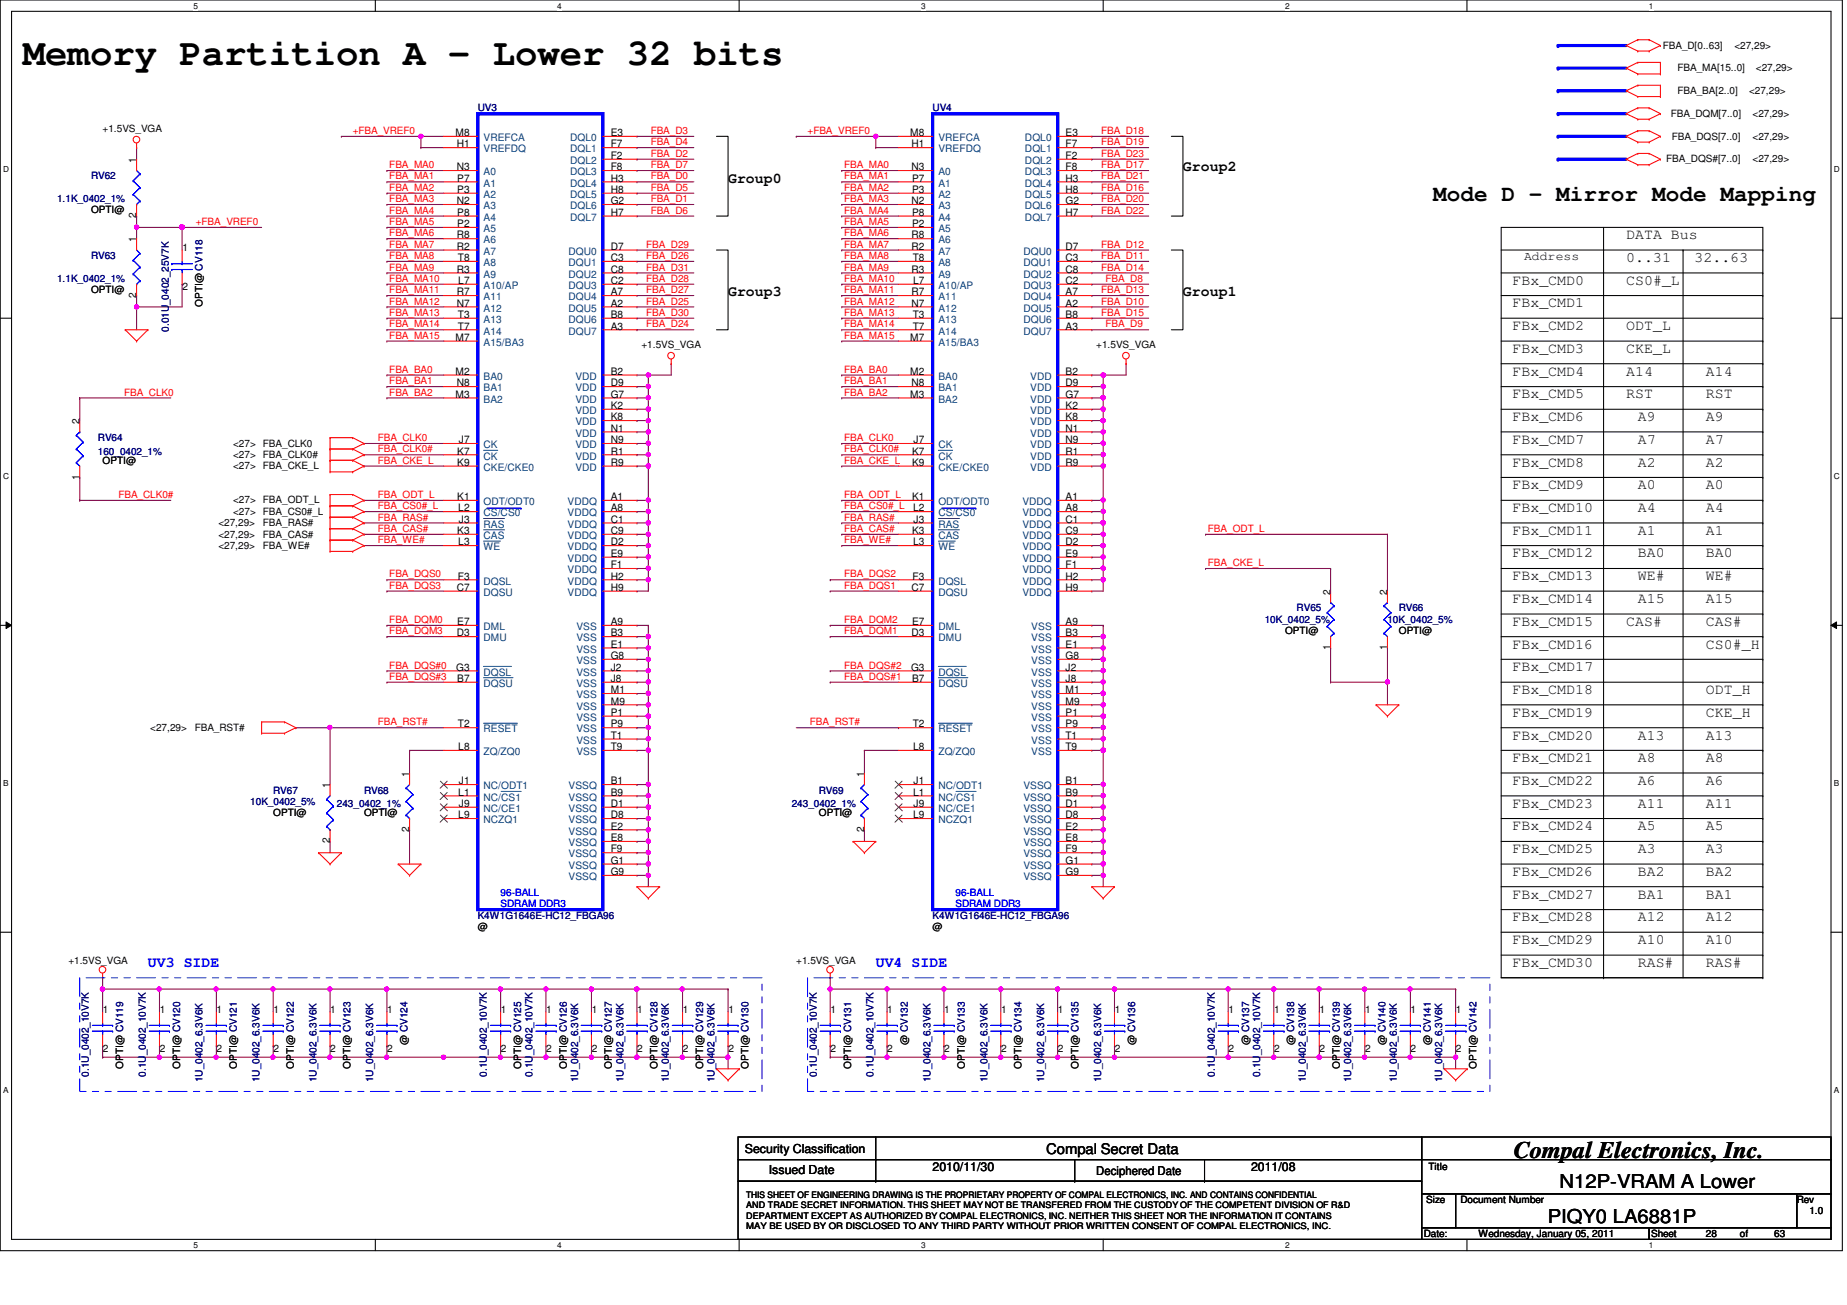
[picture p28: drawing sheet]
<svg xmlns="http://www.w3.org/2000/svg" width="297mm" height="210mm" viewBox="0 0 297 210" stroke-linecap="round" stroke-linejoin="round" font-family="sans-serif">
<defs><g id="words">
<text font-size="6" x="3.7" y="10.5">Memory Partition A - Lower 32 bits</text>
<text font-size="3.8" x="243.5" y="186.3">Compal Electronics, Inc.</text>
<text font-size="3.6" x="230.5" y="32.3">Mode D - Mirror Mode Mapping</text>
<g font-size="3.1">
<text x="250.8" y="191.1">N12P-VRAM A Lower</text>
<text x="248.9" y="196.6">PIQY0 LA6881P</text>
</g>
<g font-size="2.4">
<text x="117.1" y="29.4">Group0</text>
<text x="190.2" y="27.6">Group2</text>
<text x="261.5" y="38.5">DATA Bus</text>
<text x="117.1" y="47.7">Group3</text>
<text x="190.2" y="47.7">Group1</text>
<text x="243.2" y="45.8">FBx_CMD0</text>
<text x="261.5" y="42.1">0..31</text>
<text x="261.5" y="45.8">CS0#_L</text>
<text x="272.5" y="42.1">32..63</text>
<text x="243.2" y="49.4">FBx_CMD1</text>
<text x="243.2" y="53.1">FBx_CMD2</text>
<text x="261.5" y="53.1">ODT_L</text>
<text x="243.2" y="56.8">FBx_CMD3</text>
<text x="261.5" y="56.8">CKE_L</text>
<text x="243.2" y="60.4">FBx_CMD4</text>
<text x="243.2" y="64.1">FBx_CMD5</text>
<text x="261.5" y="60.4">A14</text>
<text x="261.5" y="64.1">RST</text>
<text x="274.4" y="64.1">RST</text>
<text x="274.4" y="60.4">A14</text>
<text x="243.2" y="67.7">FBx_CMD6</text>
<text x="243.2" y="71.4">FBx_CMD7</text>
<text x="263.4" y="71.4">A7</text>
<text x="263.4" y="67.7">A9</text>
<text x="274.4" y="67.7">A9</text>
<text x="274.4" y="71.4">A7</text>
<text x="243.2" y="75.1">FBx_CMD8</text>
<text x="263.4" y="75.1">A2</text>
<text x="274.4" y="75.1">A2</text>
<text x="243.2" y="78.7">FBx_CMD9</text>
<text x="243.2" y="82.4">FBx_CMD10</text>
<text x="263.4" y="82.4">A4</text>
<text x="263.4" y="78.7">A0</text>
<text x="274.4" y="78.7">A0</text>
<text x="274.4" y="82.4">A4</text>
<text x="243.2" y="86">FBx_CMD11</text>
<text x="243.2" y="89.7">FBx_CMD12</text>
<text x="263.4" y="86">A1</text>
<text x="263.4" y="89.7">BA0</text>
<text x="274.4" y="89.7">BA0</text>
<text x="274.4" y="86">A1</text>
<text x="243.2" y="93.3">FBx_CMD13</text>
<text x="263.4" y="93.3">WE#</text>
<text x="274.4" y="93.3">WE#</text>
<text x="243.2" y="97">FBx_CMD14</text>
<text x="243.2" y="100.7">FBx_CMD15</text>
<text x="261.5" y="100.7">CAS#</text>
<text x="263.4" y="97">A15</text>
<text x="274.4" y="100.7">CAS#</text>
<text x="274.4" y="97">A15</text>
<text x="243.2" y="104.3">FBx_CMD16</text>
<text x="243.2" y="107.9">FBx_CMD17</text>
<text x="274.4" y="104.3">CS0#_H</text>
<text x="243.2" y="111.6">FBx_CMD18</text>
<text x="274.4" y="111.6">ODT_H</text>
<text x="243.2" y="115.3">FBx_CMD19</text>
<text x="243.2" y="119">FBx_CMD20</text>
<text x="263.4" y="119">A13</text>
<text x="274.4" y="115.3">CKE_H</text>
<text x="274.4" y="119">A13</text>
<text x="243.2" y="122.6">FBx_CMD21</text>
<text x="263.4" y="122.6">A8</text>
<text x="274.4" y="122.6">A8</text>
<text x="243.2" y="126.2">FBx_CMD22</text>
<text x="243.2" y="129.9">FBx_CMD23</text>
<text x="263.4" y="129.9">A11</text>
<text x="263.4" y="126.2">A6</text>
<text x="274.4" y="126.2">A6</text>
<text x="274.4" y="129.9">A11</text>
<text x="243.2" y="133.6">FBx_CMD24</text>
<text x="243.2" y="137.2">FBx_CMD25</text>
<text x="263.4" y="133.6">A5</text>
<text x="263.4" y="137.2">A3</text>
<text x="274.4" y="133.6">A5</text>
<text x="274.4" y="137.2">A3</text>
<text x="243.2" y="140.9">FBx_CMD26</text>
<text x="263.4" y="140.9">BA2</text>
<text x="274.4" y="140.9">BA2</text>
<text x="243.2" y="144.5">FBx_CMD27</text>
<text x="243.2" y="148.2">FBx_CMD28</text>
<text x="263.4" y="148.2">A12</text>
<text x="263.4" y="144.5">BA1</text>
<text x="274.4" y="148.2">A12</text>
<text x="274.4" y="144.5">BA1</text>
<text x="243.2" y="155.5">FBx_CMD30</text>
<text x="243.2" y="151.8">FBx_CMD29</text>
<text x="263.4" y="155.5">RAS#</text>
<text x="263.4" y="151.8">A10</text>
<text x="274.4" y="155.5">RAS#</text>
<text x="274.4" y="151.8">A10</text>
<text x="168.3" y="185.6">Compal Secret Data</text>
</g>
<g font-size="2.4" fill="#00f">
<text x="23.8" y="155.6">UV3 SIDE</text>
<text x="140.8" y="155.6">UV4 SIDE</text>
</g>
<g font-size="2">
<text x="245.1" y="41.8">Address</text>
<text x="119.8" y="185.4">Security Classification</text>
<text x="123.7" y="188.9">Issued Date</text>
<text x="150" y="188.3">2010/11/30</text>
<text x="201.2" y="188.3">2011/08</text>
</g>
<text font-size="1.9" x="176.3" y="189">Deciphered Date</text>
<g font-size="1.7">
<text x="73.2" y="21.9">M8</text>
<text x="73.4" y="23.7">H1</text>
<text x="98.2" y="21.9">E3</text>
<text x="98.2" y="23.7">F7</text>
<text x="146.4" y="21.9">M8</text>
<text x="146.6" y="23.7">H1</text>
<text x="171.4" y="21.9">E3</text>
<text x="171.4" y="23.7">F7</text>
<text x="21.9" y="26.2" transform="rotate(-90 21.9 26.2)">1</text>
<text x="73.4" y="27.4">N3</text>
<text x="73.5" y="29.2">P7</text>
<text x="98.2" y="25.6">F2</text>
<text x="98.2" y="27.4">F8</text>
<text x="98.2" y="29.2">H3</text>
<text x="146.6" y="27.4">N3</text>
<text x="146.7" y="29.2">P7</text>
<text x="171.4" y="25.6">F2</text>
<text x="171.4" y="27.4">F8</text>
<text x="171.4" y="29.2">H3</text>
<text x="21.9" y="35.1" transform="rotate(-90 21.9 35.1)">2</text>
<text x="73.4" y="32.9">N2</text>
<text x="73.5" y="31">P3</text>
<text x="73.5" y="34.7">P8</text>
<text x="98.2" y="31">H8</text>
<text x="98.2" y="32.9">G2</text>
<text x="98.2" y="34.7">H7</text>
<text x="146.6" y="32.9">N2</text>
<text x="146.7" y="31">P3</text>
<text x="146.7" y="34.7">P8</text>
<text x="171.4" y="31">H8</text>
<text x="171.4" y="32.9">G2</text>
<text x="171.4" y="34.7">H7</text>
<text x="21.9" y="38.9" transform="rotate(-90 21.9 38.9)">1</text>
<text x="29.3" y="40.4">1</text>
<text x="73.4" y="38.4">R8</text>
<text x="73.4" y="40.2">R2</text>
<text x="73.5" y="36.5">P2</text>
<text x="73.7" y="42">T8</text>
<text x="98.2" y="42">C3</text>
<text x="98.2" y="40.2">D7</text>
<text x="146.6" y="38.4">R8</text>
<text x="146.6" y="40.2">R2</text>
<text x="146.7" y="36.5">P2</text>
<text x="146.8" y="42">T8</text>
<text x="171.4" y="42">C3</text>
<text x="171.4" y="40.2">D7</text>
<text x="21.9" y="47.9" transform="rotate(-90 21.9 47.9)">2</text>
<text x="29.3" y="46.7">2</text>
<text x="73.4" y="43.9">R3</text>
<text x="73.4" y="47.5">R7</text>
<text x="73.7" y="45.7">L7</text>
<text x="98.2" y="43.9">C8</text>
<text x="98.2" y="45.7">C2</text>
<text x="98.2" y="47.5">A7</text>
<text x="146.6" y="43.9">R3</text>
<text x="146.6" y="47.5">R7</text>
<text x="146.9" y="45.7">L7</text>
<text x="171.4" y="43.9">C8</text>
<text x="171.4" y="45.7">C2</text>
<text x="171.4" y="47.5">A7</text>
<text x="73.4" y="49.3">N7</text>
<text x="73.7" y="51.1">T3</text>
<text x="73.7" y="53">T7</text>
<text x="98.2" y="49.3">A2</text>
<text x="98.2" y="51.1">B8</text>
<text x="98.2" y="53">A3</text>
<text x="146.6" y="49.3">N7</text>
<text x="146.8" y="51.1">T3</text>
<text x="146.8" y="53">T7</text>
<text x="171.4" y="49.3">A2</text>
<text x="171.4" y="51.1">B8</text>
<text x="171.4" y="53">A3</text>
<text x="73.2" y="54.8">M7</text>
<text x="146.4" y="54.8">M7</text>
<text x="73.2" y="60.3">M2</text>
<text x="73.2" y="64">M3</text>
<text x="73.4" y="62.1">N8</text>
<text x="98.2" y="60.3">B2</text>
<text x="98.2" y="62.1">D9</text>
<text x="98.2" y="64">G7</text>
<text x="98.2" y="65.8">K2</text>
<text x="146.4" y="60.3">M2</text>
<text x="146.4" y="64">M3</text>
<text x="146.6" y="62.1">N8</text>
<text x="171.4" y="60.3">B2</text>
<text x="171.4" y="62.1">D9</text>
<text x="171.4" y="64">G7</text>
<text x="171.4" y="65.8">K2</text>
<text x="12.8" y="68.2" transform="rotate(-90 12.8 68.2)">2</text>
<text x="73.8" y="71.3">J7</text>
<text x="98.2" y="67.6">K8</text>
<text x="98.2" y="69.4">N1</text>
<text x="98.2" y="71.3">N9</text>
<text x="146.9" y="71.3">J7</text>
<text x="171.4" y="67.6">K8</text>
<text x="171.4" y="69.4">N1</text>
<text x="171.4" y="71.3">N9</text>
<text x="12.8" y="77.1" transform="rotate(-90 12.8 77.1)">1</text>
<text x="73.5" y="74.9">K9</text>
<text x="73.5" y="73.1">K7</text>
<text x="98.2" y="73.1">R1</text>
<text x="98.2" y="74.9">R9</text>
<text x="146.7" y="74.9">K9</text>
<text x="146.7" y="73.1">K7</text>
<text x="171.4" y="73.1">R1</text>
<text x="171.4" y="74.9">R9</text>
<text x="73.5" y="80.4">K1</text>
<text x="73.7" y="82.3">L2</text>
<text x="98.2" y="80.4">A1</text>
<text x="98.2" y="82.3">A8</text>
<text x="146.7" y="80.4">K1</text>
<text x="146.9" y="82.3">L2</text>
<text x="171.4" y="80.4">A1</text>
<text x="171.4" y="82.3">A8</text>
<text x="73.5" y="85.9">K3</text>
<text x="73.7" y="87.7">L3</text>
<text x="73.8" y="84.1">J3</text>
<text x="98.2" y="84.1">C1</text>
<text x="98.2" y="85.9">C9</text>
<text x="98.2" y="89.6">E9</text>
<text x="98.2" y="87.7">D2</text>
<text x="146.7" y="85.9">K3</text>
<text x="146.9" y="87.7">L3</text>
<text x="146.9" y="84.1">J3</text>
<text x="171.4" y="84.1">C1</text>
<text x="171.4" y="85.9">C9</text>
<text x="171.4" y="89.6">E9</text>
<text x="171.4" y="87.7">D2</text>
<text x="73.4" y="95">C7</text>
<text x="73.6" y="93.2">F3</text>
<text x="98.2" y="91.4">F1</text>
<text x="98.2" y="93.2">H2</text>
<text x="98.2" y="95">H9</text>
<text x="146.6" y="95">C7</text>
<text x="146.8" y="93.2">F3</text>
<text x="171.4" y="91.4">F1</text>
<text x="171.4" y="93.2">H2</text>
<text x="171.4" y="95">H9</text>
<text x="213.9" y="95.6" transform="rotate(-90 213.9 95.6)">2</text>
<text x="223.1" y="95.6" transform="rotate(-90 223.1 95.6)">2</text>
<text x="73.5" y="100.5">E7</text>
<text x="98.2" y="100.5">A9</text>
<text x="146.7" y="100.5">E7</text>
<text x="171.4" y="100.5">A9</text>
<text x="73.4" y="107.9">G3</text>
<text x="73.4" y="102.4">D3</text>
<text x="98.2" y="104.2">E1</text>
<text x="98.2" y="102.4">B3</text>
<text x="98.2" y="106">G8</text>
<text x="98.2" y="107.9">J2</text>
<text x="146.5" y="107.9">G3</text>
<text x="146.6" y="102.4">D3</text>
<text x="171.4" y="104.2">E1</text>
<text x="171.4" y="102.4">B3</text>
<text x="171.4" y="106">G8</text>
<text x="171.4" y="107.9">J2</text>
<text x="213.9" y="104.6" transform="rotate(-90 213.9 104.6)">1</text>
<text x="223.1" y="104.6" transform="rotate(-90 223.1 104.6)">1</text>
<text x="73.5" y="109.7">B7</text>
<text x="98.2" y="109.7">J8</text>
<text x="98.2" y="111.5">M1</text>
<text x="98.2" y="113.3">M9</text>
<text x="146.7" y="109.7">B7</text>
<text x="171.4" y="109.7">J8</text>
<text x="171.4" y="111.5">M1</text>
<text x="171.4" y="113.3">M9</text>
<text x="73.7" y="117">T2</text>
<text x="98.2" y="115.1">P1</text>
<text x="98.2" y="117">P9</text>
<text x="98.2" y="118.8">T1</text>
<text x="146.8" y="117">T2</text>
<text x="171.4" y="115.1">P1</text>
<text x="171.4" y="117">P9</text>
<text x="171.4" y="118.8">T1</text>
<text x="65.8" y="124.9" transform="rotate(-90 65.8 124.9)">1</text>
<text x="73.7" y="120.6">L8</text>
<text x="98.2" y="120.6">T9</text>
<text x="139" y="124.9" transform="rotate(-90 139 124.9)">1</text>
<text x="146.9" y="120.6">L8</text>
<text x="171.4" y="120.6">T9</text>
<text x="53" y="126.7" transform="rotate(-90 53 126.7)">1</text>
<text x="73.7" y="128">L1</text>
<text x="73.7" y="131.6">L9</text>
<text x="73.8" y="126.2">J1</text>
<text x="73.8" y="129.8">J9</text>
<text x="98.2" y="129.8">D1</text>
<text x="98.2" y="126.2">B1</text>
<text x="98.2" y="128">B9</text>
<text x="98.2" y="131.6">D8</text>
<text x="146.9" y="128">L1</text>
<text x="146.9" y="131.6">L9</text>
<text x="146.9" y="126.2">J1</text>
<text x="146.9" y="129.8">J9</text>
<text x="171.4" y="129.8">D1</text>
<text x="171.4" y="126.2">B1</text>
<text x="171.4" y="128">B9</text>
<text x="171.4" y="131.6">D8</text>
<text x="53" y="135.6" transform="rotate(-90 53 135.6)">2</text>
<text x="65.8" y="133.8" transform="rotate(-90 65.8 133.8)">2</text>
<text x="98.2" y="133.4">E2</text>
<text x="98.2" y="135.3">E8</text>
<text x="98.2" y="137.1">F9</text>
<text x="139" y="133.8" transform="rotate(-90 139 133.8)">2</text>
<text x="171.4" y="133.4">E2</text>
<text x="171.4" y="135.3">E8</text>
<text x="171.4" y="137.1">F9</text>
<text x="98.2" y="138.9">G1</text>
<text x="98.2" y="140.8">G9</text>
<text x="171.4" y="138.9">G1</text>
<text x="171.4" y="140.8">G9</text>
<text x="16.5" y="162.9">1</text>
<text x="25.7" y="162.9">1</text>
<text x="34.8" y="162.9">1</text>
<text x="44" y="162.9">1</text>
<text x="53.1" y="162.9">1</text>
<text x="62.3" y="162.9">1</text>
<text x="80.6" y="162.9">1</text>
<text x="87.8" y="162.9">1</text>
<text x="95.2" y="162.9">1</text>
<text x="102.5" y="162.9">1</text>
<text x="109.8" y="162.9">1</text>
<text x="117.1" y="162.9">1</text>
<text x="133.6" y="162.9">1</text>
<text x="142.7" y="162.9">1</text>
<text x="151.8" y="162.9">1</text>
<text x="161" y="162.9">1</text>
<text x="170.1" y="162.9">1</text>
<text x="179.3" y="162.9">1</text>
<text x="197.6" y="162.9">1</text>
<text x="204.9" y="162.9">1</text>
<text x="212.2" y="162.9">1</text>
<text x="219.5" y="162.9">1</text>
<text x="226.9" y="162.9">1</text>
<text x="234.1" y="162.9">1</text>
<text x="16.5" y="169.2">2</text>
<text x="25.7" y="169.2">2</text>
<text x="34.8" y="169.2">2</text>
<text x="44" y="169.2">2</text>
<text x="53.1" y="169.2">2</text>
<text x="62.3" y="169.2">2</text>
<text x="80.6" y="169.2">2</text>
<text x="87.8" y="169.2">2</text>
<text x="95.2" y="169.2">2</text>
<text x="102.5" y="169.2">2</text>
<text x="109.8" y="169.2">2</text>
<text x="117.1" y="169.2">2</text>
<text x="133.6" y="169.2">2</text>
<text x="142.7" y="169.2">2</text>
<text x="151.8" y="169.2">2</text>
<text x="161" y="169.2">2</text>
<text x="170.1" y="169.2">2</text>
<text x="179.3" y="169.2">2</text>
<text x="197.6" y="169.2">2</text>
<text x="204.9" y="169.2">2</text>
<text x="212.2" y="169.2">2</text>
<text x="219.5" y="169.2">2</text>
<text x="226.9" y="169.2">2</text>
<text x="234.1" y="169.2">2</text>
</g>
<g font-size="1.7" fill="#004080">
<text x="77.8" y="22.7">VREFCA</text>
<text x="91.7" y="22.7">DQL0</text>
<text x="150.9" y="22.7">VREFCA</text>
<text x="164.8" y="22.7">DQL0</text>
<text x="77.8" y="28.2">A0</text>
<text x="77.8" y="24.5">VREFDQ</text>
<text x="91.7" y="24.5">DQL1</text>
<text x="91.7" y="26.4">DQL2</text>
<text x="91.7" y="28.2">DQL3</text>
<text x="150.9" y="28.2">A0</text>
<text x="150.9" y="24.5">VREFDQ</text>
<text x="164.8" y="24.5">DQL1</text>
<text x="164.8" y="26.4">DQL2</text>
<text x="164.8" y="28.2">DQL3</text>
<text x="77.8" y="31.8">A2</text>
<text x="77.8" y="33.7">A3</text>
<text x="77.8" y="35.5">A4</text>
<text x="77.8" y="30">A1</text>
<text x="91.7" y="30">DQL4</text>
<text x="91.7" y="31.8">DQL5</text>
<text x="91.7" y="33.7">DQL6</text>
<text x="91.7" y="35.5">DQL7</text>
<text x="150.9" y="31.8">A2</text>
<text x="150.9" y="33.7">A3</text>
<text x="150.9" y="35.5">A4</text>
<text x="150.9" y="30">A1</text>
<text x="164.8" y="30">DQL4</text>
<text x="164.8" y="31.8">DQL5</text>
<text x="164.8" y="33.7">DQL6</text>
<text x="164.8" y="35.5">DQL7</text>
<text x="77.8" y="37.3">A5</text>
<text x="77.8" y="39.2">A6</text>
<text x="77.8" y="41">A7</text>
<text x="91.4" y="41">DQU0</text>
<text x="150.9" y="37.3">A5</text>
<text x="150.9" y="39.2">A6</text>
<text x="150.9" y="41">A7</text>
<text x="164.6" y="41">DQU0</text>
<text x="77.8" y="42.8">A8</text>
<text x="77.8" y="44.7">A9</text>
<text x="77.8" y="46.5">A10/AP</text>
<text x="91.4" y="42.8">DQU1</text>
<text x="91.4" y="44.7">DQU2</text>
<text x="91.4" y="46.5">DQU3</text>
<text x="150.9" y="42.8">A8</text>
<text x="150.9" y="44.7">A9</text>
<text x="150.9" y="46.5">A10/AP</text>
<text x="164.6" y="42.8">DQU1</text>
<text x="164.6" y="44.7">DQU2</text>
<text x="164.6" y="46.5">DQU3</text>
<text x="77.8" y="48.3">A11</text>
<text x="77.8" y="50.1">A12</text>
<text x="77.8" y="51.9">A13</text>
<text x="77.8" y="53.8">A14</text>
<text x="91.4" y="48.3">DQU4</text>
<text x="91.4" y="50.1">DQU5</text>
<text x="91.4" y="51.9">DQU6</text>
<text x="91.4" y="53.8">DQU7</text>
<text x="150.9" y="48.3">A11</text>
<text x="150.9" y="50.1">A12</text>
<text x="150.9" y="51.9">A13</text>
<text x="150.9" y="53.8">A14</text>
<text x="164.6" y="48.3">DQU4</text>
<text x="164.6" y="50.1">DQU5</text>
<text x="164.6" y="51.9">DQU6</text>
<text x="164.6" y="53.8">DQU7</text>
<text x="77.8" y="55.6">A15/BA3</text>
<text x="150.9" y="55.6">A15/BA3</text>
<text x="77.8" y="61.1">BA0</text>
<text x="77.8" y="62.9">BA1</text>
<text x="77.8" y="64.8">BA2</text>
<text x="92.5" y="61.1">VDD</text>
<text x="92.5" y="62.9">VDD</text>
<text x="92.5" y="64.8">VDD</text>
<text x="150.9" y="61.1">BA0</text>
<text x="150.9" y="62.9">BA1</text>
<text x="150.9" y="64.8">BA2</text>
<text x="165.7" y="61.1">VDD</text>
<text x="165.7" y="62.9">VDD</text>
<text x="165.7" y="64.8">VDD</text>
<text x="92.5" y="66.6">VDD</text>
<text x="92.5" y="68.4">VDD</text>
<text x="92.5" y="70.2">VDD</text>
<text x="165.7" y="66.6">VDD</text>
<text x="165.7" y="68.4">VDD</text>
<text x="165.7" y="70.2">VDD</text>
<text x="77.8" y="75.7">CKE/CKE0</text>
<text x="77.8" y="72.1">CK</text>
<text x="77.8" y="73.9">CK</text>
<text x="92.5" y="72.1">VDD</text>
<text x="92.5" y="73.9">VDD</text>
<text x="92.5" y="75.7">VDD</text>
<text x="150.9" y="75.7">CKE/CKE0</text>
<text x="150.9" y="72.1">CK</text>
<text x="150.9" y="73.9">CK</text>
<text x="165.7" y="72.1">VDD</text>
<text x="165.7" y="73.9">VDD</text>
<text x="165.7" y="75.7">VDD</text>
<text x="77.8" y="83.1">CS/CS0</text>
<text x="77.8" y="81.2">ODT/ODT0</text>
<text x="91.3" y="81.2">VDDQ</text>
<text x="91.3" y="83.1">VDDQ</text>
<text x="150.9" y="83.1">CS/CS0</text>
<text x="150.9" y="81.2">ODT/ODT0</text>
<text x="164.4" y="81.2">VDDQ</text>
<text x="164.4" y="83.1">VDDQ</text>
<text x="77.8" y="88.5">WE</text>
<text x="77.8" y="84.9">RAS</text>
<text x="77.8" y="86.7">CAS</text>
<text x="91.3" y="84.9">VDDQ</text>
<text x="91.3" y="86.7">VDDQ</text>
<text x="91.3" y="88.5">VDDQ</text>
<text x="150.9" y="88.5">WE</text>
<text x="150.9" y="84.9">RAS</text>
<text x="150.9" y="86.7">CAS</text>
<text x="164.4" y="84.9">VDDQ</text>
<text x="164.4" y="86.7">VDDQ</text>
<text x="164.4" y="88.5">VDDQ</text>
<text x="77.8" y="94">DQSL</text>
<text x="77.8" y="95.8">DQSU</text>
<text x="91.3" y="90.4">VDDQ</text>
<text x="91.3" y="92.2">VDDQ</text>
<text x="91.3" y="94">VDDQ</text>
<text x="91.3" y="95.8">VDDQ</text>
<text x="150.9" y="94">DQSL</text>
<text x="150.9" y="95.8">DQSU</text>
<text x="164.4" y="90.4">VDDQ</text>
<text x="164.4" y="92.2">VDDQ</text>
<text x="164.4" y="94">VDDQ</text>
<text x="164.4" y="95.8">VDDQ</text>
<text x="77.8" y="101.3">DML</text>
<text x="92.7" y="101.3">VSS</text>
<text x="150.9" y="101.3">DML</text>
<text x="165.9" y="101.3">VSS</text>
<text x="77.8" y="103.2">DMU</text>
<text x="92.7" y="105">VSS</text>
<text x="92.7" y="103.2">VSS</text>
<text x="92.7" y="106.8">VSS</text>
<text x="150.9" y="103.2">DMU</text>
<text x="165.9" y="105">VSS</text>
<text x="165.9" y="103.2">VSS</text>
<text x="165.9" y="106.8">VSS</text>
<text x="77.8" y="110.5">DQSU</text>
<text x="77.8" y="108.7">DQSL</text>
<text x="92.7" y="108.7">VSS</text>
<text x="92.7" y="110.5">VSS</text>
<text x="92.7" y="112.3">VSS</text>
<text x="150.9" y="110.5">DQSU</text>
<text x="150.9" y="108.7">DQSL</text>
<text x="165.9" y="108.7">VSS</text>
<text x="165.9" y="110.5">VSS</text>
<text x="165.9" y="112.3">VSS</text>
<text x="77.8" y="117.8">RESET</text>
<text x="92.7" y="114.1">VSS</text>
<text x="92.7" y="116">VSS</text>
<text x="92.7" y="117.8">VSS</text>
<text x="92.7" y="119.6">VSS</text>
<text x="150.9" y="117.8">RESET</text>
<text x="165.9" y="114.1">VSS</text>
<text x="165.9" y="116">VSS</text>
<text x="165.9" y="117.8">VSS</text>
<text x="165.9" y="119.6">VSS</text>
<text x="77.8" y="121.5">ZQ/ZQ0</text>
<text x="92.7" y="121.5">VSS</text>
<text x="150.9" y="121.5">ZQ/ZQ0</text>
<text x="165.9" y="121.5">VSS</text>
<text x="77.8" y="127">NC/ODT1</text>
<text x="77.8" y="128.8">NC/CS1</text>
<text x="77.8" y="130.6">NC/CE1</text>
<text x="91.4" y="130.6">VSSQ</text>
<text x="91.4" y="127">VSSQ</text>
<text x="91.4" y="128.8">VSSQ</text>
<text x="150.9" y="127">NC/ODT1</text>
<text x="150.9" y="128.8">NC/CS1</text>
<text x="150.9" y="130.6">NC/CE1</text>
<text x="164.6" y="130.6">VSSQ</text>
<text x="164.6" y="127">VSSQ</text>
<text x="164.6" y="128.8">VSSQ</text>
<text x="77.8" y="132.4">NCZQ1</text>
<text x="91.4" y="132.4">VSSQ</text>
<text x="91.4" y="134.2">VSSQ</text>
<text x="91.4" y="136.1">VSSQ</text>
<text x="91.4" y="137.9">VSSQ</text>
<text x="150.9" y="132.4">NCZQ1</text>
<text x="164.6" y="132.4">VSSQ</text>
<text x="164.6" y="134.2">VSSQ</text>
<text x="164.6" y="136.1">VSSQ</text>
<text x="164.6" y="137.9">VSSQ</text>
<text x="91.4" y="139.7">VSSQ</text>
<text x="91.4" y="141.6">VSSQ</text>
<text x="164.6" y="139.7">VSSQ</text>
<text x="164.6" y="141.6">VSSQ</text>
</g>
<g font-size="1.6">
<text x="267.4" y="7.8">FBA_D[0..63]</text>
<text x="269.8" y="11.5">FBA_MA[15..0]</text>
<text x="278.9" y="7.8">&lt;27,29&gt;</text>
<text x="282.4" y="11.5">&lt;27,29&gt;</text>
<text x="269.8" y="15.2">FBA_BA[2..0]</text>
<text x="281.3" y="15.2">&lt;27,29&gt;</text>
<text x="16.5" y="21.2">+1.5VS_VGA</text>
<text x="268.7" y="18.8">FBA_DQM[7..0]</text>
<text x="268.9" y="22.5">FBA_DQS[7..0]</text>
<text x="281.9" y="22.5">&lt;27,29&gt;</text>
<text x="281.9" y="18.8">&lt;27,29&gt;</text>
<text x="268" y="26.1">FBA_DQS#[7..0]</text>
<text x="281.9" y="26.1">&lt;27,29&gt;</text>
<text x="14.6" y="34.3">OPTI@</text>
<text x="14.6" y="47.2">OPTI@</text>
<text x="32.6" y="49.4" transform="rotate(-90 32.6 49.4)">OPTI@ CV118</text>
<text x="103.2" y="55.9">+1.5VS_VGA</text>
<text x="176.3" y="55.9">+1.5VS_VGA</text>
<text x="37.5" y="71.8">&lt;27&gt;</text>
<text x="42.3" y="71.8">FBA_CLK0</text>
<text x="16.5" y="74.6">OPTI@</text>
<text x="37.5" y="73.7">&lt;27&gt;</text>
<text x="37.5" y="75.5">&lt;27&gt;</text>
<text x="42.3" y="73.7">FBA_CLK0#</text>
<text x="42.3" y="75.5">FBA_CKE_L</text>
<text x="37.5" y="81">&lt;27&gt;</text>
<text x="37.5" y="82.8">&lt;27&gt;</text>
<text x="42.3" y="81">FBA_ODT_L</text>
<text x="42.3" y="82.8">FBA_CS0#_L</text>
<text x="35.1" y="84.6">&lt;27,29&gt;</text>
<text x="35.1" y="86.5">&lt;27,29&gt;</text>
<text x="35.1" y="88.3">&lt;27,29&gt;</text>
<text x="42.3" y="84.6">FBA_RAS#</text>
<text x="42.3" y="86.5">FBA_CAS#</text>
<text x="42.3" y="88.3">FBA_WE#</text>
<text x="206.7" y="102">OPTI@</text>
<text x="225" y="102">OPTI@</text>
<text x="24.2" y="117.6">&lt;27,29&gt;</text>
<text x="31.3" y="117.6">FBA_RST#</text>
<text x="43.9" y="131.3">OPTI@</text>
<text x="58.5" y="131.3">OPTI@</text>
<text x="131.7" y="131.3">OPTI@</text>
<text x="76.8" y="149.6">@</text>
<text x="150" y="149.6">@</text>
<text x="11" y="155.1">+1.5VS_VGA</text>
<text x="128.1" y="155.1">+1.5VS_VGA</text>
<text x="19.8" y="171.9" transform="rotate(-90 19.8 171.9)">OPTI@ CV119</text>
<text x="29" y="171.9" transform="rotate(-90 29 171.9)">OPTI@ CV120</text>
<text x="38.1" y="171.9" transform="rotate(-90 38.1 171.9)">OPTI@ CV121</text>
<text x="47.2" y="171.9" transform="rotate(-90 47.2 171.9)">OPTI@ CV122</text>
<text x="56.4" y="171.9" transform="rotate(-90 56.4 171.9)">OPTI@ CV123</text>
<text x="65.5" y="168.1" transform="rotate(-90 65.5 168.1)">@ CV124</text>
<text x="83.8" y="171.9" transform="rotate(-90 83.8 171.9)">OPTI@ CV125</text>
<text x="91.1" y="171.9" transform="rotate(-90 91.1 171.9)">OPTI@ CV126</text>
<text x="98.4" y="171.9" transform="rotate(-90 98.4 171.9)">OPTI@ CV127</text>
<text x="105.7" y="171.9" transform="rotate(-90 105.7 171.9)">OPTI@ CV128</text>
<text x="113.1" y="171.9" transform="rotate(-90 113.1 171.9)">OPTI@ CV129</text>
<text x="120.4" y="171.9" transform="rotate(-90 120.4 171.9)">OPTI@ CV130</text>
<text x="136.9" y="171.9" transform="rotate(-90 136.9 171.9)">OPTI@ CV131</text>
<text x="146" y="168.1" transform="rotate(-90 146 168.1)">@ CV132</text>
<text x="155.1" y="171.9" transform="rotate(-90 155.1 171.9)">OPTI@ CV133</text>
<text x="164.3" y="171.9" transform="rotate(-90 164.3 171.9)">OPTI@ CV134</text>
<text x="173.4" y="171.9" transform="rotate(-90 173.4 171.9)">OPTI@ CV135</text>
<text x="182.6" y="168.1" transform="rotate(-90 182.6 168.1)">@ CV136</text>
<text x="200.9" y="168.1" transform="rotate(-90 200.9 168.1)">@ CV137</text>
<text x="208.1" y="168.1" transform="rotate(-90 208.1 168.1)">@ CV138</text>
<text x="215.5" y="171.9" transform="rotate(-90 215.5 171.9)">OPTI@ CV139</text>
<text x="222.8" y="168.1" transform="rotate(-90 222.8 168.1)">@ CV140</text>
<text x="230.1" y="168.1" transform="rotate(-90 230.1 168.1)">@ CV141</text>
<text x="237.4" y="171.9" transform="rotate(-90 237.4 171.9)">OPTI@ CV142</text>
<text x="229.7" y="188.2">Title</text>
<text x="229.4" y="193.5">Size</text>
<text x="234.9" y="193.5">Document Number</text>
<text x="289" y="193.5">Rev</text>
<text x="291" y="195.3">1.0</text>
<text x="229" y="198.9">Date:</text>
<text x="237.8" y="198.9">Wednesday, January 05, 2011</text>
<text x="265.6" y="198.9">Sheet</text>
<text x="274.4" y="198.9">28</text>
<text x="279.8" y="198.9">of</text>
<text x="285.3" y="198.9">63</text>
</g>
<g font-size="1.6" fill="#000080">
<text x="76.8" y="17.9">UV3</text>
<text x="150" y="17.9">UV4</text>
<text x="14.6" y="28.9">RV62</text>
<text x="9.2" y="32.5">1.1K_0402_1%</text>
<text x="14.6" y="41.7">RV63</text>
<text x="9.2" y="45.3">1.1K_0402_1%</text>
<text x="27.1" y="53.4" transform="rotate(-90 27.1 53.4)">0.01U_0402_25V7K</text>
<text x="15.7" y="70.9">RV64</text>
<text x="15.7" y="73.1">160_0402_1%</text>
<text x="203.4" y="100.2">10K_0402_5%</text>
<text x="208.5" y="98.3">RV65</text>
<text x="223.1" y="100.2">10K_0402_5%</text>
<text x="225" y="98.3">RV66</text>
<text x="40.3" y="129.5">10K_0402_5%</text>
<text x="43.9" y="127.6">RV67</text>
<text x="54.2" y="129.8">243_0402_1%</text>
<text x="58.5" y="127.6">RV68</text>
<text x="127.3" y="129.8">243_0402_1%</text>
<text x="131.7" y="127.6">RV69</text>
<text x="76.8" y="147.7">K4W1G1646E-HC12_FBGA96</text>
<text x="150" y="147.7">K4W1G1646E-HC12_FBGA96</text>
<text x="14.3" y="173.2" transform="rotate(-90 14.3 173.2)">0.1U_0402_10V7K</text>
<text x="23.4" y="173.2" transform="rotate(-90 23.4 173.2)">0.1U_0402_10V7K</text>
<text x="78.3" y="173.2" transform="rotate(-90 78.3 173.2)">0.1U_0402_10V7K</text>
<text x="85.6" y="173.2" transform="rotate(-90 85.6 173.2)">0.1U_0402_10V7K</text>
<text x="131.4" y="173.2" transform="rotate(-90 131.4 173.2)">0.1U_0402_10V7K</text>
<text x="140.5" y="173.2" transform="rotate(-90 140.5 173.2)">0.1U_0402_10V7K</text>
<text x="195.4" y="173.2" transform="rotate(-90 195.4 173.2)">0.1U_0402_10V7K</text>
<text x="202.7" y="173.2" transform="rotate(-90 202.7 173.2)">0.1U_0402_10V7K</text>
<text x="32.6" y="174.1" transform="rotate(-90 32.6 174.1)">1U_0402_6.3V6K</text>
<text x="41.7" y="174.1" transform="rotate(-90 41.7 174.1)">1U_0402_6.3V6K</text>
<text x="50.9" y="174.1" transform="rotate(-90 50.9 174.1)">1U_0402_6.3V6K</text>
<text x="60" y="174.1" transform="rotate(-90 60 174.1)">1U_0402_6.3V6K</text>
<text x="93" y="174.1" transform="rotate(-90 93 174.1)">1U_0402_6.3V6K</text>
<text x="100.3" y="174.1" transform="rotate(-90 100.3 174.1)">1U_0402_6.3V6K</text>
<text x="107.6" y="174.1" transform="rotate(-90 107.6 174.1)">1U_0402_6.3V6K</text>
<text x="114.9" y="174.1" transform="rotate(-90 114.9 174.1)">1U_0402_6.3V6K</text>
<text x="149.6" y="174.1" transform="rotate(-90 149.6 174.1)">1U_0402_6.3V6K</text>
<text x="158.8" y="174.1" transform="rotate(-90 158.8 174.1)">1U_0402_6.3V6K</text>
<text x="167.9" y="174.1" transform="rotate(-90 167.9 174.1)">1U_0402_6.3V6K</text>
<text x="177.1" y="174.1" transform="rotate(-90 177.1 174.1)">1U_0402_6.3V6K</text>
<text x="210" y="174.1" transform="rotate(-90 210 174.1)">1U_0402_6.3V6K</text>
<text x="217.3" y="174.1" transform="rotate(-90 217.3 174.1)">1U_0402_6.3V6K</text>
<text x="224.6" y="174.1" transform="rotate(-90 224.6 174.1)">1U_0402_6.3V6K</text>
<text x="231.9" y="174.1" transform="rotate(-90 231.9 174.1)">1U_0402_6.3V6K</text>
</g>
<g font-size="1.6" fill="#f00">
<text x="56.7" y="21.5">+FBA_VREF0</text>
<text x="104.6" y="21.5">FBA_D3</text>
<text x="104.6" y="23.4">FBA_D4</text>
<text x="129.9" y="21.5">+FBA_VREF0</text>
<text x="177.1" y="21.5">FBA_D18</text>
<text x="177.1" y="23.4">FBA_D19</text>
<text x="62.6" y="27.1">FBA_MA0</text>
<text x="62.6" y="28.9">FBA_MA1</text>
<text x="104.6" y="25.2">FBA_D2</text>
<text x="104.6" y="27.1">FBA_D7</text>
<text x="104.6" y="28.9">FBA_D0</text>
<text x="135.8" y="27.1">FBA_MA0</text>
<text x="135.8" y="28.9">FBA_MA1</text>
<text x="177.1" y="28.9">FBA_D21</text>
<text x="177.1" y="25.2">FBA_D23</text>
<text x="177.1" y="27.1">FBA_D17</text>
<text x="62.6" y="34.4">FBA_MA4</text>
<text x="62.6" y="30.7">FBA_MA2</text>
<text x="62.6" y="32.5">FBA_MA3</text>
<text x="104.6" y="30.7">FBA_D5</text>
<text x="104.6" y="32.5">FBA_D1</text>
<text x="104.6" y="34.4">FBA_D6</text>
<text x="135.8" y="30.7">FBA_MA2</text>
<text x="135.8" y="32.5">FBA_MA3</text>
<text x="135.8" y="34.4">FBA_MA4</text>
<text x="177.1" y="34.4">FBA_D22</text>
<text x="177.1" y="32.5">FBA_D20</text>
<text x="177.1" y="30.7">FBA_D16</text>
<text x="31.5" y="36.2">+FBA_VREF0</text>
<text x="62.6" y="36.2">FBA_MA5</text>
<text x="62.6" y="38">FBA_MA6</text>
<text x="62.6" y="39.8">FBA_MA7</text>
<text x="62.6" y="41.7">FBA_MA8</text>
<text x="103.9" y="39.8">FBA_D29</text>
<text x="103.9" y="41.7">FBA_D26</text>
<text x="135.8" y="36.2">FBA_MA5</text>
<text x="135.8" y="38">FBA_MA6</text>
<text x="135.8" y="39.8">FBA_MA7</text>
<text x="135.8" y="41.7">FBA_MA8</text>
<text x="177.1" y="39.8">FBA_D12</text>
<text x="177.1" y="41.7">FBA_D11</text>
<text x="62.6" y="43.5">FBA_MA9</text>
<text x="62.6" y="45.3">FBA_MA10</text>
<text x="62.6" y="47.2">FBA_MA11</text>
<text x="103.9" y="45.3">FBA_D28</text>
<text x="103.9" y="43.5">FBA_D31</text>
<text x="103.9" y="47.2">FBA_D27</text>
<text x="135.8" y="43.5">FBA_MA9</text>
<text x="135.8" y="45.3">FBA_MA10</text>
<text x="135.8" y="47.2">FBA_MA11</text>
<text x="177.1" y="47.2">FBA_D13</text>
<text x="177.1" y="43.5">FBA_D14</text>
<text x="177.8" y="45.3">FBA_D8</text>
<text x="62.6" y="49">FBA_MA12</text>
<text x="62.6" y="50.8">FBA_MA13</text>
<text x="62.6" y="52.7">FBA_MA14</text>
<text x="103.9" y="49">FBA_D25</text>
<text x="103.9" y="52.7">FBA_D24</text>
<text x="103.9" y="50.8">FBA_D30</text>
<text x="135.8" y="49">FBA_MA12</text>
<text x="135.8" y="50.8">FBA_MA13</text>
<text x="135.8" y="52.7">FBA_MA14</text>
<text x="177.1" y="50.8">FBA_D15</text>
<text x="177.1" y="49">FBA_D10</text>
<text x="177.8" y="52.7">FBA_D9</text>
<text x="62.6" y="54.5">FBA_MA15</text>
<text x="62.6" y="59.9">FBA_BA0</text>
<text x="135.8" y="59.9">FBA_BA0</text>
<text x="135.8" y="54.5">FBA_MA15</text>
<text x="20" y="63.6">FBA_CLK0</text>
<text x="62.6" y="63.6">FBA_BA2</text>
<text x="62.6" y="61.8">FBA_BA1</text>
<text x="135.8" y="63.6">FBA_BA2</text>
<text x="135.8" y="61.8">FBA_BA1</text>
<text x="60.7" y="71">FBA_CLK0</text>
<text x="135.8" y="71">FBA_CLK0</text>
<text x="60.7" y="74.6">FBA_CKE_L</text>
<text x="60.7" y="72.8">FBA_CLK0#</text>
<text x="135.8" y="74.6">FBA_CKE_L</text>
<text x="135.8" y="72.8">FBA_CLK0#</text>
<text x="19" y="80.1">FBA_CLK0#</text>
<text x="60.7" y="81.9">FBA_CS0#_L</text>
<text x="60.7" y="80.1">FBA_ODT_L</text>
<text x="60.7" y="83.7">FBA_RAS#</text>
<text x="135.8" y="81.9">FBA_CS0#_L</text>
<text x="135.8" y="80.1">FBA_ODT_L</text>
<text x="135.8" y="83.7">FBA_RAS#</text>
<text x="60.7" y="85.6">FBA_CAS#</text>
<text x="60.7" y="87.4">FBA_WE#</text>
<text x="135.8" y="85.6">FBA_CAS#</text>
<text x="135.8" y="87.4">FBA_WE#</text>
<text x="194.3" y="85.6">FBA_ODT_L</text>
<text x="62.6" y="92.9">FBA_DQS0</text>
<text x="62.6" y="94.7">FBA_DQS3</text>
<text x="135.8" y="92.9">FBA_DQS2</text>
<text x="135.8" y="94.7">FBA_DQS1</text>
<text x="194.3" y="91.1">FBA_CKE_L</text>
<text x="62.6" y="100.2">FBA_DQM0</text>
<text x="135.8" y="100.2">FBA_DQM2</text>
<text x="62.6" y="107.5">FBA_DQS#0</text>
<text x="62.6" y="102">FBA_DQM3</text>
<text x="135.8" y="107.5">FBA_DQS#2</text>
<text x="135.8" y="102">FBA_DQM1</text>
<text x="62.6" y="109.3">FBA_DQS#3</text>
<text x="135.8" y="109.3">FBA_DQS#1</text>
<text x="60.7" y="116.7">FBA_RST#</text>
<text x="130.3" y="116.7">FBA_RST#</text>
</g>
<g font-size="1.6" fill="#00f">
<text x="80.5" y="144.1">96-BALL</text>
<text x="80.5" y="145.9">SDRAM DDR3</text>
<text x="153.7" y="144.1">96-BALL</text>
<text x="153.7" y="145.9">SDRAM DDR3</text>
</g>
<g font-size="1.4">
<text x="120" y="192.7">THIS SHEET OF ENGINEERING DRAWING IS THE PROPRIETARY PROPERTY OF COMPAL ELECTRONICS, INC. AND CONTAINS CONFIDENTIAL</text>
<text x="120" y="194.4">AND TRADE SECRET INFORMATION. THIS SHEET MAY NOT BE TRANSFERED FROM THE CUSTODY OF THE COMPETENT DIVISION OF R&amp;D</text>
<text x="120" y="196">DEPARTMENT EXCEPT AS AUTHORIZED BY COMPAL ELECTRONICS, INC. NEITHER THIS SHEET NOR THE INFORMATION IT CONTAINS</text>
<text x="120" y="197.7">MAY BE USED BY OR DISCLOSED TO ANY THIRD PARTY WITHOUT PRIOR WRITTEN CONSENT OF COMPAL ELECTRONICS, INC.</text>
</g>
<g font-size="1.3">
<text x="31.1" y="1.4">5</text>
<text x="89.6" y="1.4">4</text>
<text x="148.1" y="1.4">3</text>
<text x="206.7" y="1.4">2</text>
<text x="265.2" y="1.4">1</text>
<text x=".5" y="27.7">D</text>
<text x="294.9" y="27.7">D</text>
<text x=".5" y="77">C</text>
<text x="294.9" y="77">C</text>
<text x=".5" y="126.4">B</text>
<text x="294.9" y="126.4">B</text>
<text x=".5" y="175.8">A</text>
<text x="294.9" y="175.8">A</text>
<text x="31.1" y="200.7">5</text>
<text x="89.6" y="200.7">4</text>
<text x="148.1" y="200.7">3</text>
<text x="206.7" y="200.7">2</text>
<text x="265.2" y="200.7">1</text>
</g>
</g></defs>
<path d="M0 0h296.3v201.2h-296.3zM1.9 1.8h292.6v197.5h-292.6z" fill="none" stroke="#000" stroke-width=".17"/>
<g fill="#fff">
<path d="M31.1 .2h.7v1.5h-.7z"/>
<path d="M31.1 199.6h.7v1.4h-.7z"/>
</g>
<path d="M60.4 0v1.8M60.4 199.3v1.9" fill="none" stroke="#000" stroke-width=".17"/>
<g fill="#fff">
<path d="M89.6 .2h.7v1.5h-.7z"/>
<path d="M89.6 199.6h.7v1.4h-.7z"/>
</g>
<path d="M118.9 0v1.8M118.9 199.3v1.9" fill="none" stroke="#000" stroke-width=".17"/>
<g fill="#fff">
<path d="M148.1 .2h.7v1.5h-.7z"/>
<path d="M148.1 199.6h.7v1.4h-.7z"/>
</g>
<path d="M177.4 0v1.8M177.4 199.3v1.9" fill="none" stroke="#000" stroke-width=".17"/>
<g fill="#fff">
<path d="M206.7 .2h.7v1.5h-.7z"/>
<path d="M206.7 199.6h.7v1.4h-.7z"/>
</g>
<path d="M235.9 0v1.8M235.9 199.3v1.9" fill="none" stroke="#000" stroke-width=".17"/>
<g fill="#fff">
<path d="M265.2 .2h.7v1.5h-.7z"/>
<path d="M265.2 199.6h.7v1.4h-.7z"/>
<path d="M.5 26.5h.9v1.5h-.9z"/>
<path d="M294.9 26.5h1v1.5h-1z"/>
<path d="M.5 75.9h.9v1.4h-.9z"/>
<path d="M294.9 75.9h1v1.4h-1z"/>
</g>
<path d="M0 51.2h1.9M294.5 51.2h1.8" fill="none" stroke="#000" stroke-width=".17"/>
<g fill="#fff">
<path d="M.5 125.3h.9v1.4h-.9z"/>
<path d="M294.9 125.3h.9v1.4h-.9z"/>
</g>
<path d="M0 100.6h1.9M294.5 100.6h1.8" fill="none" stroke="#000" stroke-width=".17"/>
<path d="M1 100l.9 .6-.9 .5zM294.5 100.6l.9-.6v1.1z" fill="#000"/>
<path d="M1 100l.9 .6-.9 .5zM294.5 100.6l.9-.6v1.1z" fill="none" stroke="#000" stroke-width=".16"/>
<g fill="#fff">
<path d="M.5 174.6h.8v1.5h-.8z"/>
<path d="M294.9 174.6h.8v1.5h-.8z"/>
</g>
<path d="M0 149.9h1.9M294.5 149.9h1.8" fill="none" stroke="#000" stroke-width=".17"/>
<path d="M250.6 7.3h10.9" fill="none" stroke="#00f" stroke-width=".51"/>
<circle cx="250.6" cy="7.3" r=".25" fill="#00f"/>
<path d="M250.6 18.3h10.9" fill="none" stroke="#00f" stroke-width=".51"/>
<circle cx="250.6" cy="18.3" r=".25" fill="#00f"/>
<path d="M250.6 21.9h10.9" fill="none" stroke="#00f" stroke-width=".51"/>
<circle cx="250.6" cy="21.9" r=".25" fill="#00f"/>
<path d="M250.6 11h10.9" fill="none" stroke="#00f" stroke-width=".51"/>
<circle cx="250.6" cy="11" r=".25" fill="#00f"/>
<path d="M250.6 25.6h10.9" fill="none" stroke="#00f" stroke-width=".51"/>
<circle cx="250.6" cy="25.6" r=".25" fill="#00f"/>
<path d="M181.1 58.5h.1M181.1 58.5v1.8M175.6 117.1h.1M175.6 117.1h1.8M177.4 118.9h.1M177.4 118.9v1.8" fill="none" stroke="#800040" stroke-width=".17"/>
<circle cx="177.4" cy="120.7" r=".35" fill="#f0f"/>
<circle cx="177.4" cy="120.7" r=".35" fill="none" stroke="#f0f" stroke-width=".17"/>
<circle cx="177.4" cy="118.8" r=".34" fill="#f0f"/>
<circle cx="177.4" cy="118.8" r=".34" fill="none" stroke="#f0f" stroke-width=".17"/>
<path d="M175.6 118.9h.1M177.4 117.1h.1M177.4 117.1v1.8h-1.8" fill="none" stroke="#800040" stroke-width=".17"/>
<circle cx="177.4" cy="117" r=".34" fill="#f0f"/>
<circle cx="177.4" cy="117" r=".34" fill="none" stroke="#f0f" stroke-width=".17"/>
<path d="M175.6 115.2h.1M175.6 115.2h1.8M177.4 115.2h.1M177.4 115.2v1.9M175.6 120.7h.1M175.6 120.7h1.8" fill="none" stroke="#800040" stroke-width=".17"/>
<circle cx="177.4" cy="115.2" r=".34" fill="#f0f"/>
<circle cx="177.4" cy="115.2" r=".34" fill="none" stroke="#f0f" stroke-width=".17"/>
<path d="M177.4 64h.1M177.4 64v1.8" fill="none" stroke="#800040" stroke-width=".17"/>
<circle cx="177.4" cy="64" r=".34" fill="#f0f"/>
<circle cx="177.4" cy="64" r=".34" fill="none" stroke="#f0f" stroke-width=".17"/>
<path d="M177.4 60.3h.1M177.4 60.3v1.9" fill="none" stroke="#800040" stroke-width=".17"/>
<circle cx="177.4" cy="62.1" r=".34" fill="#f0f"/>
<circle cx="177.4" cy="62.1" r=".34" fill="none" stroke="#f0f" stroke-width=".17"/>
<circle cx="177.4" cy="60.3" r=".34" fill="#f0f"/>
<circle cx="177.4" cy="60.3" r=".34" fill="none" stroke="#f0f" stroke-width=".17"/>
<path d="M177.4 60.3h.1M177.4 60.3h3.7" fill="none" stroke="#800040" stroke-width=".17"/>
<circle cx="177.4" cy="60.3" r=".34" fill="#f0f"/>
<circle cx="177.4" cy="60.3" r=".34" fill="none" stroke="#f0f" stroke-width=".17"/>
<path d="M177.4 67.6h.1M177.4 67.6v1.9" fill="none" stroke="#800040" stroke-width=".17"/>
<circle cx="177.4" cy="67.6" r=".34" fill="#f0f"/>
<circle cx="177.4" cy="67.6" r=".34" fill="none" stroke="#f0f" stroke-width=".17"/>
<path d="M175.6 67.6h.1M175.6 67.6h1.8" fill="none" stroke="#800040" stroke-width=".17"/>
<circle cx="177.4" cy="67.6" r=".34" fill="#f0f"/>
<circle cx="177.4" cy="67.6" r=".34" fill="none" stroke="#f0f" stroke-width=".17"/>
<path d="M175.6 64h.1M175.6 64h1.8" fill="none" stroke="#800040" stroke-width=".17"/>
<circle cx="177.4" cy="64" r=".34" fill="#f0f"/>
<circle cx="177.4" cy="64" r=".34" fill="none" stroke="#f0f" stroke-width=".17"/>
<path d="M175.6 65.8h.1M175.6 62.2h.1M175.6 65.8h1.8M175.6 62.2h1.8M177.4 73.2h.1M177.4 73.2v1.8" fill="none" stroke="#800040" stroke-width=".17"/>
<circle cx="177.4" cy="74.9" r=".35" fill="#f0f"/>
<circle cx="177.4" cy="74.9" r=".35" fill="none" stroke="#f0f" stroke-width=".17"/>
<circle cx="177.4" cy="73.1" r=".34" fill="#f0f"/>
<circle cx="177.4" cy="73.1" r=".34" fill="none" stroke="#f0f" stroke-width=".17"/>
<g fill="none" stroke="#800040" stroke-width=".17">
<path d="M175.6 69.5h.1M175.6 75h.1M175.6 60.3h.1M175.6 71.3h.1M175.6 73.2h.1M175.6 69.5h1.8M175.6 75h1.8M175.6 60.3h1.8M175.6 71.3h1.8M175.6 73.2h1.8M175.6 109.7h.1M175.6 109.7h1.8"/>
<path d="M177.4 106h.1M177.4 106v1.9"/>
</g>
<circle cx="177.4" cy="106" r=".34" fill="#f0f"/>
<circle cx="177.4" cy="106" r=".34" fill="none" stroke="#f0f" stroke-width=".17"/>
<path d="M175.6 111.5h.1M175.6 107.9h.1M175.6 111.5h1.8M175.6 107.9h1.8M177.4 113.4h.1M177.4 113.4v1.8" fill="none" stroke="#800040" stroke-width=".17"/>
<circle cx="177.4" cy="115.2" r=".34" fill="#f0f"/>
<circle cx="177.4" cy="115.2" r=".34" fill="none" stroke="#f0f" stroke-width=".17"/>
<circle cx="177.4" cy="113.4" r=".34" fill="#f0f"/>
<circle cx="177.4" cy="113.4" r=".34" fill="none" stroke="#f0f" stroke-width=".17"/>
<path d="M175.6 87.8h.1M175.6 87.8h1.8M175.6 113.4h.1M175.6 113.4h1.8" fill="none" stroke="#800040" stroke-width=".17"/>
<circle cx="177.4" cy="87.8" r=".34" fill="#f0f"/>
<circle cx="177.4" cy="87.8" r=".34" fill="none" stroke="#f0f" stroke-width=".17"/>
<path d="M177.4 93.3h.1M177.4 93.3v1.8" fill="none" stroke="#800040" stroke-width=".17"/>
<circle cx="177.4" cy="93.2" r=".35" fill="#f0f"/>
<circle cx="177.4" cy="93.2" r=".35" fill="none" stroke="#f0f" stroke-width=".17"/>
<path d="M177.4 87.8h.1M177.4 87.8v1.8" fill="none" stroke="#800040" stroke-width=".17"/>
<circle cx="177.4" cy="87.8" r=".34" fill="#f0f"/>
<circle cx="177.4" cy="87.8" r=".34" fill="none" stroke="#f0f" stroke-width=".17"/>
<path d="M177.4 80.5h.1M177.4 80.5v1.8" fill="none" stroke="#800040" stroke-width=".17"/>
<circle cx="177.4" cy="82.2" r=".34" fill="#f0f"/>
<circle cx="177.4" cy="82.2" r=".34" fill="none" stroke="#f0f" stroke-width=".17"/>
<path d="M175.6 95.1h.1M175.6 95.1h1.8M177.4 109.7h.1M177.4 109.7v1.8" fill="none" stroke="#800040" stroke-width=".17"/>
<circle cx="177.4" cy="109.7" r=".34" fill="#f0f"/>
<circle cx="177.4" cy="109.7" r=".34" fill="none" stroke="#f0f" stroke-width=".17"/>
<path d="M177.4 84.1h.1M177.4 84.1v1.8" fill="none" stroke="#800040" stroke-width=".17"/>
<circle cx="177.4" cy="84.1" r=".35" fill="#f0f"/>
<circle cx="177.4" cy="84.1" r=".35" fill="none" stroke="#f0f" stroke-width=".17"/>
<path d="M175.6 85.9h.1M175.6 84.1h.1M175.6 85.9h1.8M175.6 84.1h1.8" fill="none" stroke="#800040" stroke-width=".17"/>
<circle cx="177.4" cy="84.1" r=".35" fill="#f0f"/>
<circle cx="177.4" cy="84.1" r=".35" fill="none" stroke="#f0f" stroke-width=".17"/>
<path d="M175.6 80.5h.1M175.6 80.5h1.8" fill="none" stroke="#800040" stroke-width=".17"/>
<circle cx="177.4" cy="80.4" r=".34" fill="#f0f"/>
<circle cx="177.4" cy="80.4" r=".34" fill="none" stroke="#f0f" stroke-width=".17"/>
<g fill="none" stroke="#800040" stroke-width=".17">
<path d="M175.6 93.3h.1M175.6 82.3h.1M175.6 89.6h.1M175.6 91.4h.1M175.6 93.3h1.8M175.6 82.3h1.8M175.6 89.6h1.8M175.6 91.4h1.8M175.6 133.5h.1M175.6 139h.1M175.6 139h1.8M177.4 131.7h.1"/>
<path d="M177.4 131.7v1.8h-1.8"/>
</g>
<circle cx="177.4" cy="131.7" r=".34" fill="#f0f"/>
<circle cx="177.4" cy="131.7" r=".34" fill="none" stroke="#f0f" stroke-width=".17"/>
<path d="M177.4 135.3h.1M177.4 135.3v1.9" fill="none" stroke="#800040" stroke-width=".17"/>
<circle cx="177.4" cy="135.3" r=".34" fill="#f0f"/>
<circle cx="177.4" cy="135.3" r=".34" fill="none" stroke="#f0f" stroke-width=".17"/>
<path d="M177.4 140.8h.1M177.4 140.8v1.8" fill="none" stroke="#800040" stroke-width=".17"/>
<circle cx="177.4" cy="140.8" r=".34" fill="#f0f"/>
<circle cx="177.4" cy="140.8" r=".34" fill="none" stroke="#f0f" stroke-width=".17"/>
<path d="M177.4 137.2h.1M177.4 137.2v1.8" fill="none" stroke="#800040" stroke-width=".17"/>
<circle cx="177.4" cy="137.1" r=".34" fill="#f0f"/>
<circle cx="177.4" cy="137.1" r=".34" fill="none" stroke="#f0f" stroke-width=".17"/>
<path d="M175.6 100.6h.1M175.6 100.6h1.8M175.6 135.3h.1M175.6 137.2h.1M175.6 131.7h.1M175.6 135.3h1.8M175.6 137.2h1.8M175.6 131.7h1.8M175.6 140.8h.1M175.6 140.8h1.8" fill="none" stroke="#800040" stroke-width=".17"/>
<circle cx="177.4" cy="131.7" r=".34" fill="#f0f"/>
<circle cx="177.4" cy="131.7" r=".34" fill="none" stroke="#f0f" stroke-width=".17"/>
<path d="M175.6 106h.1M175.6 106h1.8" fill="none" stroke="#800040" stroke-width=".17"/>
<circle cx="177.4" cy="106" r=".34" fill="#f0f"/>
<circle cx="177.4" cy="106" r=".34" fill="none" stroke="#f0f" stroke-width=".17"/>
<path d="M177.4 104.2h.1M177.4 104.2v1.8" fill="none" stroke="#800040" stroke-width=".17"/>
<circle cx="177.4" cy="104.2" r=".34" fill="#f0f"/>
<circle cx="177.4" cy="104.2" r=".34" fill="none" stroke="#f0f" stroke-width=".17"/>
<path d="M175.6 104.2h.1M175.6 104.2h1.8M139 133.5h.1M139 120.7h.1M139 133.5v1.8M139 120.7h5.5M177.4 128h.1M177.4 128v1.8" fill="none" stroke="#800040" stroke-width=".17"/>
<circle cx="177.4" cy="128" r=".34" fill="#f0f"/>
<circle cx="177.4" cy="128" r=".34" fill="none" stroke="#f0f" stroke-width=".17"/>
<path d="M175.6 102.4h.1M175.6 102.4h1.8M175.6 129.8h.1M175.6 129.8h1.8" fill="none" stroke="#800040" stroke-width=".17"/>
<circle cx="177.4" cy="129.8" r=".35" fill="#f0f"/>
<circle cx="177.4" cy="129.8" r=".35" fill="none" stroke="#f0f" stroke-width=".17"/>
<path d="M177.4 100.6h.1M177.4 111.5h.1M177.4 100.6v1.8M177.4 111.5v1.9M139 120.7h.1M139 120.7v3.6M175.6 126.2h.1M175.6 128h.1M175.6 126.2h1.8M175.6 128h1.8M177.4 129.8h.1M177.4 129.8v1.9" fill="none" stroke="#800040" stroke-width=".17"/>
<circle cx="177.4" cy="111.5" r=".35" fill="#f0f"/>
<circle cx="177.4" cy="111.5" r=".35" fill="none" stroke="#f0f" stroke-width=".17"/>
<path d="M177.4 120.7h.1M177.4 120.7v5.5" fill="none" stroke="#800040" stroke-width=".17"/>
<circle cx="177.4" cy="120.7" r=".35" fill="#f0f"/>
<circle cx="177.4" cy="120.7" r=".35" fill="none" stroke="#f0f" stroke-width=".17"/>
<path d="M107.9 58.5h.1M107.9 58.5v1.8M62.2 93.3h.1M62.2 93.3h9.2M62.2 107.9h.1M62.2 100.6h.1M62.2 107.9h9.2M62.2 100.6h9.2M102.4 117.1h.1M102.4 117.1h1.9M104.3 118.9h.1M104.3 118.9v1.8" fill="none" stroke="#800040" stroke-width=".17"/>
<circle cx="104.2" cy="120.7" r=".35" fill="#f0f"/>
<circle cx="104.2" cy="120.7" r=".35" fill="none" stroke="#f0f" stroke-width=".17"/>
<circle cx="104.3" cy="118.8" r=".34" fill="#f0f"/>
<circle cx="104.3" cy="118.8" r=".34" fill="none" stroke="#f0f" stroke-width=".17"/>
<path d="M104.3 117.1h.1M104.3 117.1v1.8" fill="none" stroke="#800040" stroke-width=".17"/>
<circle cx="104.3" cy="117" r=".34" fill="#f0f"/>
<circle cx="104.3" cy="117" r=".34" fill="none" stroke="#f0f" stroke-width=".17"/>
<g fill="none" stroke="#800040" stroke-width=".17">
<path d="M102.4 65.8h.1M102.4 75h.1M102.4 65.8h1.9M102.4 75h1.9M104.3 62.2h.1M104.3 67.6h.1M104.3 62.2v1.8M104.3 67.6v1.9M102.4 118.9h.1M102.4 115.2h.1M102.4 107.9h.1M102.4 118.9h1.9"/>
<path d="M102.4 107.9h1.9M104.3 113.4h.1M104.3 113.4v1.8h-1.9M102.4 120.7h.1M102.4 120.7h1.9"/>
</g>
<circle cx="104.3" cy="115.2" r=".34" fill="#f0f"/>
<circle cx="104.3" cy="115.2" r=".34" fill="none" stroke="#f0f" stroke-width=".17"/>
<circle cx="104.3" cy="113.4" r=".34" fill="#f0f"/>
<circle cx="104.3" cy="113.4" r=".34" fill="none" stroke="#f0f" stroke-width=".17"/>
<path d="M104.3 91.4h.1M104.3 91.4v1.9" fill="none" stroke="#800040" stroke-width=".17"/>
<circle cx="104.3" cy="91.4" r=".34" fill="#f0f"/>
<circle cx="104.3" cy="91.4" r=".34" fill="none" stroke="#f0f" stroke-width=".17"/>
<path d="M102.4 93.3h.1M102.4 93.3h1.9M104.3 139h.1M104.3 139v1.8" fill="none" stroke="#800040" stroke-width=".17"/>
<circle cx="104.2" cy="139" r=".35" fill="#f0f"/>
<circle cx="104.2" cy="139" r=".35" fill="none" stroke="#f0f" stroke-width=".17"/>
<path d="M104.3 93.3h.1M104.3 93.3v1.8" fill="none" stroke="#800040" stroke-width=".17"/>
<circle cx="104.2" cy="93.2" r=".35" fill="#f0f"/>
<circle cx="104.2" cy="93.2" r=".35" fill="none" stroke="#f0f" stroke-width=".17"/>
<path d="M102.4 84.1h.1M102.4 84.1h1.9M102.4 139h.1M102.4 139h1.9" fill="none" stroke="#800040" stroke-width=".17"/>
<circle cx="104.2" cy="84.1" r=".35" fill="#f0f"/>
<circle cx="104.2" cy="84.1" r=".35" fill="none" stroke="#f0f" stroke-width=".17"/>
<path d="M102.4 106h.1M102.4 106h1.9" fill="none" stroke="#800040" stroke-width=".17"/>
<circle cx="104.3" cy="106" r=".34" fill="#f0f"/>
<circle cx="104.3" cy="106" r=".34" fill="none" stroke="#f0f" stroke-width=".17"/>
<path d="M177.4 69.5h.1M177.4 69.5v1.8M104.3 120.7h.1M104.3 120.7v5.5" fill="none" stroke="#800040" stroke-width=".17"/>
<circle cx="177.4" cy="69.5" r=".34" fill="#f0f"/>
<circle cx="177.4" cy="69.5" r=".34" fill="none" stroke="#f0f" stroke-width=".17"/>
<path d="M104.3 60.3h.1M104.3 60.3h3.6M102.4 80.5h.1M102.4 80.5h1.9M177.4 126.2h.1M177.4 126.2v1.8" fill="none" stroke="#800040" stroke-width=".17"/>
<circle cx="177.4" cy="126.1" r=".34" fill="#f0f"/>
<circle cx="177.4" cy="126.1" r=".34" fill="none" stroke="#f0f" stroke-width=".17"/>
<path d="M177.4 107.9h.1M177.4 107.9v1.8" fill="none" stroke="#800040" stroke-width=".17"/>
<circle cx="177.4" cy="107.9" r=".34" fill="#f0f"/>
<circle cx="177.4" cy="107.9" r=".34" fill="none" stroke="#f0f" stroke-width=".17"/>
<path d="M177.4 102.4h.1M177.4 102.4v1.8" fill="none" stroke="#800040" stroke-width=".17"/>
<circle cx="177.4" cy="102.4" r=".35" fill="#f0f"/>
<circle cx="177.4" cy="102.4" r=".35" fill="none" stroke="#f0f" stroke-width=".17"/>
<path d="M177.4 62.2h.1M177.4 65.8h.1M177.4 62.2v1.8M177.4 65.8v1.8M177.4 82.3h.1M177.4 82.3v1.8M65.9 120.7h.1M65.9 120.7v3.6" fill="none" stroke="#800040" stroke-width=".17"/>
<circle cx="177.4" cy="65.8" r=".35" fill="#f0f"/>
<circle cx="177.4" cy="65.8" r=".35" fill="none" stroke="#f0f" stroke-width=".17"/>
<path d="M177.4 85.9h.1M177.4 85.9v1.9" fill="none" stroke="#800040" stroke-width=".17"/>
<circle cx="177.4" cy="85.9" r=".34" fill="#f0f"/>
<circle cx="177.4" cy="85.9" r=".34" fill="none" stroke="#f0f" stroke-width=".17"/>
<path d="M177.4 133.5h.1M177.4 133.5v1.8" fill="none" stroke="#800040" stroke-width=".17"/>
<circle cx="177.4" cy="133.5" r=".34" fill="#f0f"/>
<circle cx="177.4" cy="133.5" r=".34" fill="none" stroke="#f0f" stroke-width=".17"/>
<path d="M177.4 89.6h.1M177.4 89.6v1.8" fill="none" stroke="#800040" stroke-width=".17"/>
<circle cx="177.4" cy="89.6" r=".34" fill="#f0f"/>
<circle cx="177.4" cy="89.6" r=".34" fill="none" stroke="#f0f" stroke-width=".17"/>
<path d="M104.3 69.5h.1M104.3 69.5v1.8" fill="none" stroke="#800040" stroke-width=".17"/>
<circle cx="104.3" cy="69.5" r=".34" fill="#f0f"/>
<circle cx="104.3" cy="69.5" r=".34" fill="none" stroke="#f0f" stroke-width=".17"/>
<path d="M104.3 64h.1M104.3 64v1.8M104.3 82.3h.1M104.3 82.3v1.8M65.9 133.5h.1M65.9 133.5v5.5M104.3 131.7h.1M104.3 137.2h.1M104.3 131.7v1.8M104.3 137.2v1.8" fill="none" stroke="#800040" stroke-width=".17"/>
<circle cx="104.3" cy="137.1" r=".34" fill="#f0f"/>
<circle cx="104.3" cy="137.1" r=".34" fill="none" stroke="#f0f" stroke-width=".17"/>
<path d="M104.3 128h.1M104.3 128v1.8" fill="none" stroke="#800040" stroke-width=".17"/>
<circle cx="104.3" cy="128" r=".34" fill="#f0f"/>
<circle cx="104.3" cy="128" r=".34" fill="none" stroke="#f0f" stroke-width=".17"/>
<path d="M104.3 102.4h.1M104.3 102.4v1.8" fill="none" stroke="#800040" stroke-width=".17"/>
<circle cx="104.2" cy="102.4" r=".35" fill="#f0f"/>
<circle cx="104.2" cy="102.4" r=".35" fill="none" stroke="#f0f" stroke-width=".17"/>
<path d="M102.4 87.8h.1M102.4 87.8h1.9M102.4 111.5h.1M102.4 111.5h1.9M102.4 135.3h.1M102.4 135.3h1.9" fill="none" stroke="#800040" stroke-width=".17"/>
<circle cx="104.3" cy="87.8" r=".34" fill="#f0f"/>
<circle cx="104.3" cy="87.8" r=".34" fill="none" stroke="#f0f" stroke-width=".17"/>
<g fill="none" stroke="#800040" stroke-width=".17">
<path d="M102.4 73.2h.1M102.4 73.2h1.9M102.4 95.1h.1M102.4 91.4h.1M102.4 82.3h.1M102.4 95.1h1.9M102.4 91.4h1.9M102.4 82.3h1.9M102.4 104.2h.1M102.4 104.2h1.9M104.3 129.8h.1M104.3 126.2h.1"/>
<path d="M104.3 126.2v1.8M104.3 129.8v1.9"/>
</g>
<circle cx="104.3" cy="126.1" r=".34" fill="#f0f"/>
<circle cx="104.3" cy="126.1" r=".34" fill="none" stroke="#f0f" stroke-width=".17"/>
<path d="M104.3 133.5h.1M104.3 133.5v1.8" fill="none" stroke="#800040" stroke-width=".17"/>
<circle cx="104.3" cy="133.5" r=".34" fill="#f0f"/>
<circle cx="104.3" cy="133.5" r=".34" fill="none" stroke="#f0f" stroke-width=".17"/>
<path d="M104.3 71.3h.1M104.3 71.3v1.9" fill="none" stroke="#800040" stroke-width=".17"/>
<circle cx="104.3" cy="71.3" r=".34" fill="#f0f"/>
<circle cx="104.3" cy="71.3" r=".34" fill="none" stroke="#f0f" stroke-width=".17"/>
<path d="M104.3 80.5h.1M104.3 80.5v1.8" fill="none" stroke="#800040" stroke-width=".17"/>
<circle cx="104.3" cy="82.2" r=".34" fill="#f0f"/>
<circle cx="104.3" cy="82.2" r=".34" fill="none" stroke="#f0f" stroke-width=".17"/>
<path d="M104.3 107.9h.1M104.3 107.9v1.8" fill="none" stroke="#800040" stroke-width=".17"/>
<circle cx="104.3" cy="107.9" r=".34" fill="#f0f"/>
<circle cx="104.3" cy="107.9" r=".34" fill="none" stroke="#f0f" stroke-width=".17"/>
<path d="M104.3 89.6h.1M104.3 89.6v1.8" fill="none" stroke="#800040" stroke-width=".17"/>
<circle cx="104.3" cy="89.6" r=".34" fill="#f0f"/>
<circle cx="104.3" cy="89.6" r=".34" fill="none" stroke="#f0f" stroke-width=".17"/>
<path d="M102.4 113.4h.1M102.4 100.6h.1M102.4 100.6h1.9M104.3 100.6h.1M104.3 111.5h.1M104.3 100.6v1.8M104.3 111.5v1.9h-1.9M102.4 126.2h.1M102.4 126.2h1.9" fill="none" stroke="#800040" stroke-width=".17"/>
<circle cx="104.2" cy="111.5" r=".35" fill="#f0f"/>
<circle cx="104.2" cy="111.5" r=".35" fill="none" stroke="#f0f" stroke-width=".17"/>
<path d="M102.4 69.5h.1M102.4 62.2h.1M102.4 69.5h1.9M104.3 60.3h.1M104.3 60.3v1.9h-1.9M102.4 109.7h.1M102.4 109.7h1.9M102.4 137.2h.1M102.4 137.2h1.9" fill="none" stroke="#800040" stroke-width=".17"/>
<circle cx="104.3" cy="62.1" r=".34" fill="#f0f"/>
<circle cx="104.3" cy="62.1" r=".34" fill="none" stroke="#f0f" stroke-width=".17"/>
<circle cx="104.3" cy="60.3" r=".34" fill="#f0f"/>
<circle cx="104.3" cy="60.3" r=".34" fill="none" stroke="#f0f" stroke-width=".17"/>
<path d="M102.4 64h.1M102.4 64h1.9" fill="none" stroke="#800040" stroke-width=".17"/>
<circle cx="104.3" cy="64" r=".34" fill="#f0f"/>
<circle cx="104.3" cy="64" r=".34" fill="none" stroke="#f0f" stroke-width=".17"/>
<path d="M104.3 65.8h.1M104.3 65.8v1.8M65.9 120.7h.1M65.9 120.7h5.5" fill="none" stroke="#800040" stroke-width=".17"/>
<circle cx="104.2" cy="65.8" r=".35" fill="#f0f"/>
<circle cx="104.2" cy="65.8" r=".35" fill="none" stroke="#f0f" stroke-width=".17"/>
<path d="M104.3 109.7h.1M104.3 109.7v1.8M102.4 140.8h.1M102.4 140.8h1.9" fill="none" stroke="#800040" stroke-width=".17"/>
<circle cx="104.3" cy="109.7" r=".34" fill="#f0f"/>
<circle cx="104.3" cy="109.7" r=".34" fill="none" stroke="#f0f" stroke-width=".17"/>
<path d="M102.4 89.6h.1M102.4 89.6h1.9M104.3 140.8h.1M104.3 140.8v1.8" fill="none" stroke="#800040" stroke-width=".17"/>
<circle cx="104.3" cy="140.8" r=".34" fill="#f0f"/>
<circle cx="104.3" cy="140.8" r=".34" fill="none" stroke="#f0f" stroke-width=".17"/>
<path d="M104.3 87.8h.1M104.3 87.8v1.8M104.3 106h.1M104.3 106v1.9M104.3 135.3h.1M104.3 135.3v1.9" fill="none" stroke="#800040" stroke-width=".17"/>
<circle cx="104.3" cy="135.3" r=".34" fill="#f0f"/>
<circle cx="104.3" cy="135.3" r=".34" fill="none" stroke="#f0f" stroke-width=".17"/>
<path d="M102.4 67.6h.1M102.4 67.6h1.9" fill="none" stroke="#800040" stroke-width=".17"/>
<circle cx="104.3" cy="67.6" r=".34" fill="#f0f"/>
<circle cx="104.3" cy="67.6" r=".34" fill="none" stroke="#f0f" stroke-width=".17"/>
<path d="M102.4 60.3h.1M102.4 60.3h1.9M104.3 84.1h.1M104.3 85.9h.1M104.3 84.1v3.7M102.4 128h.1M102.4 133.5h.1M102.4 128h1.9M102.4 133.5h1.9" fill="none" stroke="#800040" stroke-width=".17"/>
<circle cx="104.3" cy="85.9" r=".34" fill="#f0f"/>
<circle cx="104.3" cy="85.9" r=".34" fill="none" stroke="#f0f" stroke-width=".17"/>
<path d="M104.3 104.2h.1M104.3 104.2v1.8" fill="none" stroke="#800040" stroke-width=".17"/>
<circle cx="104.3" cy="104.2" r=".34" fill="#f0f"/>
<circle cx="104.3" cy="104.2" r=".34" fill="none" stroke="#f0f" stroke-width=".17"/>
<path d="M104.3 115.2h.1M104.3 115.2v1.9" fill="none" stroke="#800040" stroke-width=".17"/>
<circle cx="104.3" cy="115.2" r=".34" fill="#f0f"/>
<circle cx="104.3" cy="115.2" r=".34" fill="none" stroke="#f0f" stroke-width=".17"/>
<path d="M102.4 131.7h.1M102.4 131.7h1.9" fill="none" stroke="#800040" stroke-width=".17"/>
<circle cx="104.3" cy="131.7" r=".34" fill="#f0f"/>
<circle cx="104.3" cy="131.7" r=".34" fill="none" stroke="#f0f" stroke-width=".17"/>
<path d="M104.3 73.2h.1M104.3 73.2v1.8" fill="none" stroke="#800040" stroke-width=".17"/>
<circle cx="104.3" cy="73.1" r=".34" fill="#f0f"/>
<circle cx="104.3" cy="73.1" r=".34" fill="none" stroke="#f0f" stroke-width=".17"/>
<path d="M102.4 71.3h.1M102.4 71.3h1.9M102.4 85.9h.1M102.4 85.9h1.9M102.4 102.4h.1M102.4 102.4h1.9M102.4 129.8h.1M102.4 129.8h1.9" fill="none" stroke="#800040" stroke-width=".17"/>
<circle cx="104.2" cy="129.8" r=".35" fill="#f0f"/>
<circle cx="104.2" cy="129.8" r=".35" fill="none" stroke="#f0f" stroke-width=".17"/>
<path d="M177.4 71.3h.1M177.4 71.3v1.9" fill="none" stroke="#800040" stroke-width=".17"/>
<circle cx="177.4" cy="71.3" r=".34" fill="#f0f"/>
<circle cx="177.4" cy="71.3" r=".34" fill="none" stroke="#f0f" stroke-width=".17"/>
<path d="M177.4 139h.1M177.4 139v1.8" fill="none" stroke="#800040" stroke-width=".17"/>
<circle cx="177.4" cy="139" r=".35" fill="#f0f"/>
<circle cx="177.4" cy="139" r=".35" fill="none" stroke="#f0f" stroke-width=".17"/>
<path d="M177.4 91.4h.1M177.4 91.4v1.9" fill="none" stroke="#800040" stroke-width=".17"/>
<circle cx="177.4" cy="91.4" r=".34" fill="#f0f"/>
<circle cx="177.4" cy="91.4" r=".34" fill="none" stroke="#f0f" stroke-width=".17"/>
<path d="M104.3 75h.1M104.3 75v5.5" fill="none" stroke="#800040" stroke-width=".17"/>
<circle cx="104.3" cy="80.4" r=".34" fill="#f0f"/>
<circle cx="104.3" cy="80.4" r=".34" fill="none" stroke="#f0f" stroke-width=".17"/>
<circle cx="104.2" cy="74.9" r=".35" fill="#f0f"/>
<circle cx="104.2" cy="74.9" r=".35" fill="none" stroke="#f0f" stroke-width=".17"/>
<path d="M67.7 21.9h.1M67.7 21.9h3.7M177.4 75h.1M177.4 75v5.5M53.1 117.1h.1M53.1 117.1v9.1M53.1 135.3h.1M53.1 135.3v1.9" fill="none" stroke="#800040" stroke-width=".17"/>
<circle cx="67.7" cy="21.9" r=".34" fill="#f0f"/>
<circle cx="67.7" cy="21.9" r=".34" fill="none" stroke="#f0f" stroke-width=".17"/>
<path d="M54.9 21.9h.1M54.9 21.9h12.8M67.7 23.7h.1M67.7 21.9h.1M67.7 23.7h3.7M67.7 21.9v1.8M128.1 21.9h.1M128.1 21.9h16.4M140.8 23.7h.1M140.8 21.9h.1M140.8 23.7h3.7M140.8 21.9v1.8" fill="none" stroke="#800040" stroke-width=".17"/>
<circle cx="140.8" cy="21.9" r=".34" fill="#f0f"/>
<circle cx="140.8" cy="21.9" r=".34" fill="none" stroke="#f0f" stroke-width=".17"/>
<path d="M29.3 36.6h.1M29.3 36.6h12.8M12.8 64h.1M12.8 76.8h.1M12.8 64h14.7M12.8 64v3.6M12.8 76.8v3.7M12.8 80.5h.1M12.8 80.5h14.7" fill="none" stroke="#800040" stroke-width=".17"/>
<circle cx="29.3" cy="36.5" r=".36" fill="#f0f"/>
<circle cx="29.3" cy="36.5" r=".36" fill="none" stroke="#f0f" stroke-width=".17"/>
<path d="M22 36.6h.1M22 34.8h.1M22 34.8v3.6M29.3 36.6h.1M29.3 36.6v3.6" fill="none" stroke="#800040" stroke-width=".17"/>
<circle cx="29.3" cy="36.5" r=".36" fill="#f0f"/>
<circle cx="29.3" cy="36.5" r=".36" fill="none" stroke="#f0f" stroke-width=".17"/>
<path d="M22 36.6h.1M22 36.6h7.3" fill="none" stroke="#800040" stroke-width=".17"/>
<circle cx="29.3" cy="36.5" r=".36" fill="#f0f"/>
<circle cx="29.3" cy="36.5" r=".36" fill="none" stroke="#f0f" stroke-width=".17"/>
<circle cx="22" cy="36.5" r=".34" fill="#f0f"/>
<circle cx="22" cy="36.5" r=".34" fill="none" stroke="#f0f" stroke-width=".17"/>
<path d="M22 49.4h.1M22 49.4v3.6" fill="none" stroke="#800040" stroke-width=".17"/>
<circle cx="22" cy="49.4" r=".34" fill="#f0f"/>
<circle cx="22" cy="49.4" r=".34" fill="none" stroke="#f0f" stroke-width=".17"/>
<g fill="none" stroke="#800040" stroke-width=".17">
<path d="M22 23.7h.1M22 23.7v1.9M22 49.4h.1M22 47.5h.1M22 47.5v1.9M29.3 45.7h.1M29.3 45.7v3.7h-7.3M193.9 85.9h.1M193.9 85.9h29.2M223.1 85.9h.1M223.1 85.9v9.2M214 104.2h.1"/>
<path d="M214 109.7h.1M214 104.2v5.5M214 109.7h9.1"/>
</g>
<circle cx="223.1" cy="109.7" r=".34" fill="#f0f"/>
<circle cx="223.1" cy="109.7" r=".34" fill="none" stroke="#f0f" stroke-width=".17"/>
<g fill="none" stroke="#800040" stroke-width=".17">
<path d="M62.2 95.1h.1M62.2 95.1h9.2M193.9 91.4h.1M193.9 91.4h20.1M214 91.4h.1M214 91.4v3.7M62.2 102.4h.1M62.2 109.7h.1M62.2 102.4h9.2M62.2 109.7h9.2M223.1 109.7h.1M223.1 104.2h.1"/>
<path d="M223.1 104.2v9.2M71.4 170.1h.1M71.4 170.1h9.1"/>
</g>
<circle cx="80.5" cy="170" r=".34" fill="#f0f"/>
<circle cx="80.5" cy="170" r=".34" fill="none" stroke="#f0f" stroke-width=".17"/>
<circle cx="71.3" cy="170" r=".34" fill="#f0f"/>
<circle cx="71.3" cy="170" r=".34" fill="none" stroke="#f0f" stroke-width=".17"/>
<path d="M25.7 168.2h.1M25.7 170.1h.1M25.7 170.1h9.1M25.7 168.2v1.9M43.9 170.1h.1M43.9 170.1h9.2" fill="none" stroke="#800040" stroke-width=".17"/>
<circle cx="25.6" cy="170" r=".34" fill="#f0f"/>
<circle cx="25.6" cy="170" r=".34" fill="none" stroke="#f0f" stroke-width=".17"/>
<path d="M53.1 170.1h.1M53.1 170.1h9.1" fill="none" stroke="#800040" stroke-width=".17"/>
<circle cx="53" cy="170" r=".34" fill="#f0f"/>
<circle cx="53" cy="170" r=".34" fill="none" stroke="#f0f" stroke-width=".17"/>
<path d="M34.8 170.1h.1M43.9 168.2h.1M43.9 168.2v1.9h-9.1M53.1 168.2h.1M53.1 168.2v1.9M62.2 168.2h.1M62.2 168.2v1.9" fill="none" stroke="#800040" stroke-width=".17"/>
<circle cx="43.9" cy="170" r=".34" fill="#f0f"/>
<circle cx="43.9" cy="170" r=".34" fill="none" stroke="#f0f" stroke-width=".17"/>
<circle cx="34.7" cy="170" r=".34" fill="#f0f"/>
<circle cx="34.7" cy="170" r=".34" fill="none" stroke="#f0f" stroke-width=".17"/>
<path d="M16.5 157.3h.1M16.5 157.3v1.8h9.2M25.7 159.1h.1M16.5 170.1h.1M16.5 168.2h.1M16.5 170.1h9.2M16.5 168.2v1.9M34.8 168.2h.1M34.8 168.2v1.9" fill="none" stroke="#800040" stroke-width=".17"/>
<circle cx="16.5" cy="159.1" r=".34" fill="#f0f"/>
<circle cx="16.5" cy="159.1" r=".34" fill="none" stroke="#f0f" stroke-width=".17"/>
<circle cx="25.6" cy="159.1" r=".34" fill="#f0f"/>
<circle cx="25.6" cy="159.1" r=".34" fill="none" stroke="#f0f" stroke-width=".17"/>
<path d="M117.1 168.2h.1M117.1 170.1h.1M117.1 168.2v3.7" fill="none" stroke="#800040" stroke-width=".17"/>
<circle cx="117" cy="170" r=".34" fill="#f0f"/>
<circle cx="117" cy="170" r=".34" fill="none" stroke="#f0f" stroke-width=".17"/>
<g fill="none" stroke="#800040" stroke-width=".17">
<path d="M102.4 21.9h.1M102.4 23.7h.1M102.4 25.6h.1M102.4 27.4h.1M102.4 29.3h.1M102.4 31.1h.1M102.4 32.9h.1M102.4 34.8h.1M102.4 21.9h9.2M102.4 23.7h9.2M102.4 25.6h9.2M102.4 27.4h9.2"/>
<path d="M102.4 29.3h9.2M102.4 31.1h9.2M102.4 32.9h9.2M102.4 34.8h9.2M175.6 21.9h.1M175.6 34.8h.1M175.6 29.3h.1M175.6 32.9h.1M175.6 25.6h.1M175.6 27.4h.1M175.6 23.7h.1M175.6 31.1h.1"/>
<path d="M175.6 21.9h9.1M175.6 23.7h9.1M175.6 25.6h9.1M175.6 27.4h9.1M175.6 29.3h9.1M175.6 31.1h9.1M175.6 32.9h9.1M175.6 34.8h9.1M102.4 40.2h.1M102.4 42h.1M102.4 45.7h.1M102.4 43.9h.1"/>
<path d="M102.4 47.5h.1M102.4 49.4h.1M102.4 53h.1M102.4 51.2h.1M102.4 40.2h9.2M102.4 42h9.2M102.4 45.7h9.2M102.4 43.9h9.2M102.4 47.5h9.2M102.4 49.4h9.2M102.4 53h9.2M102.4 51.2h9.2"/>
<path d="M175.6 47.5h.1M175.6 53h.1M175.6 51.2h.1M175.6 49.4h.1M175.6 43.9h.1M175.6 45.7h.1M175.6 40.2h.1M175.6 42h.1M175.6 40.2h9.1M175.6 42h9.1M175.6 45.7h9.1M175.6 43.9h9.1"/>
<path d="M175.6 47.5h9.1M175.6 49.4h9.1M175.6 53h9.1M175.6 51.2h9.1M16.5 159.1h.1M16.5 159.1v3.7M25.7 159.1h.1M25.7 159.1v3.7M25.7 159.1h9.1M34.8 159.1h.1"/>
</g>
<circle cx="34.7" cy="159.1" r=".34" fill="#f0f"/>
<circle cx="34.7" cy="159.1" r=".34" fill="none" stroke="#f0f" stroke-width=".17"/>
<path d="M34.8 159.1h.1M34.8 159.1v3.7M34.8 159.1h9.1M43.9 159.1h.1" fill="none" stroke="#800040" stroke-width=".17"/>
<circle cx="43.9" cy="159.1" r=".34" fill="#f0f"/>
<circle cx="43.9" cy="159.1" r=".34" fill="none" stroke="#f0f" stroke-width=".17"/>
<path d="M43.9 159.1h.1M43.9 159.1v3.7M43.9 159.1h9.2M53.1 159.1h.1" fill="none" stroke="#800040" stroke-width=".17"/>
<circle cx="53" cy="159.1" r=".34" fill="#f0f"/>
<circle cx="53" cy="159.1" r=".34" fill="none" stroke="#f0f" stroke-width=".17"/>
<path d="M53.1 159.1h.1M53.1 159.1v3.7M53.1 159.1h9.1M62.2 159.1h.1" fill="none" stroke="#800040" stroke-width=".17"/>
<circle cx="62.2" cy="159.1" r=".34" fill="#f0f"/>
<circle cx="62.2" cy="159.1" r=".34" fill="none" stroke="#f0f" stroke-width=".17"/>
<path d="M62.2 159.1h.1M62.2 159.1v3.7M62.2 159.1h18.3M80.5 159.1h.1" fill="none" stroke="#800040" stroke-width=".17"/>
<circle cx="80.5" cy="159.1" r=".34" fill="#f0f"/>
<circle cx="80.5" cy="159.1" r=".34" fill="none" stroke="#f0f" stroke-width=".17"/>
<path d="M80.5 159.1h.1M80.5 159.1v3.7M80.5 159.1h7.3M87.8 159.1h.1" fill="none" stroke="#800040" stroke-width=".17"/>
<circle cx="87.8" cy="159.1" r=".34" fill="#f0f"/>
<circle cx="87.8" cy="159.1" r=".34" fill="none" stroke="#f0f" stroke-width=".17"/>
<path d="M87.8 159.1h.1M87.8 159.1v3.7M87.8 159.1h7.3M95.1 159.1h.1" fill="none" stroke="#800040" stroke-width=".17"/>
<circle cx="95.1" cy="159.1" r=".34" fill="#f0f"/>
<circle cx="95.1" cy="159.1" r=".34" fill="none" stroke="#f0f" stroke-width=".17"/>
<path d="M95.1 159.1h.1M95.1 159.1v3.7M95.1 159.1h7.3M102.4 159.1h.1" fill="none" stroke="#800040" stroke-width=".17"/>
<circle cx="102.4" cy="159.1" r=".36" fill="#f0f"/>
<circle cx="102.4" cy="159.1" r=".36" fill="none" stroke="#f0f" stroke-width=".17"/>
<path d="M102.4 159.1h.1M102.4 159.1v3.7M102.4 159.1h7.4M109.8 159.1h.1" fill="none" stroke="#800040" stroke-width=".17"/>
<circle cx="109.7" cy="159.1" r=".34" fill="#f0f"/>
<circle cx="109.7" cy="159.1" r=".34" fill="none" stroke="#f0f" stroke-width=".17"/>
<path d="M109.8 159.1h.1M109.8 159.1v3.7M109.8 159.1h7.3M117.1 159.1h.1M117.1 159.1v3.7M102.4 170.1h.1M102.4 170.1h14.7M102.4 168.2v1.9M109.8 170.1h.1M109.8 168.2v1.9M117.1 170.1h.1" fill="none" stroke="#800040" stroke-width=".17"/>
<circle cx="109.7" cy="170" r=".34" fill="#f0f"/>
<circle cx="109.7" cy="170" r=".34" fill="none" stroke="#f0f" stroke-width=".17"/>
<path d="M95.1 170.1h.1M95.1 168.2v1.9M95.1 170.1h7.3M102.4 170.1h.1" fill="none" stroke="#800040" stroke-width=".17"/>
<circle cx="102.4" cy="170" r=".36" fill="#f0f"/>
<circle cx="102.4" cy="170" r=".36" fill="none" stroke="#f0f" stroke-width=".17"/>
<path d="M87.8 170.1h.1M87.8 168.2v1.9M87.8 170.1h7.3M95.1 170.1h.1" fill="none" stroke="#800040" stroke-width=".17"/>
<circle cx="95.1" cy="170" r=".34" fill="#f0f"/>
<circle cx="95.1" cy="170" r=".34" fill="none" stroke="#f0f" stroke-width=".17"/>
<path d="M80.5 170.1h.1M80.5 168.2v1.9M80.5 170.1h7.3M87.8 170.1h.1" fill="none" stroke="#800040" stroke-width=".17"/>
<circle cx="87.8" cy="170" r=".34" fill="#f0f"/>
<circle cx="87.8" cy="170" r=".34" fill="none" stroke="#f0f" stroke-width=".17"/>
<path d="M212.2 170.1h.1M212.2 168.2v1.9M212.2 170.1h7.3M219.5 170.1h.1" fill="none" stroke="#800040" stroke-width=".17"/>
<circle cx="219.4" cy="170" r=".34" fill="#f0f"/>
<circle cx="219.4" cy="170" r=".34" fill="none" stroke="#f0f" stroke-width=".17"/>
<path d="M204.8 159.1h.1M204.8 159.1v3.7M204.8 159.1h7.4M212.2 159.1h.1" fill="none" stroke="#800040" stroke-width=".17"/>
<circle cx="212.2" cy="159.1" r=".36" fill="#f0f"/>
<circle cx="212.2" cy="159.1" r=".36" fill="none" stroke="#f0f" stroke-width=".17"/>
<path d="M204.8 170.1h.1M204.8 168.2v1.9M204.8 170.1h7.4M212.2 170.1h.1" fill="none" stroke="#800040" stroke-width=".17"/>
<circle cx="212.2" cy="170" r=".36" fill="#f0f"/>
<circle cx="212.2" cy="170" r=".36" fill="none" stroke="#f0f" stroke-width=".17"/>
<path d="M212.2 159.1h.1M212.2 159.1v3.7M212.2 159.1h7.3M219.5 159.1h.1" fill="none" stroke="#800040" stroke-width=".17"/>
<circle cx="219.4" cy="159.1" r=".34" fill="#f0f"/>
<circle cx="219.4" cy="159.1" r=".34" fill="none" stroke="#f0f" stroke-width=".17"/>
<path d="M197.5 170.1h.1M197.5 168.2v1.9M197.5 170.1h7.3M204.8 170.1h.1" fill="none" stroke="#800040" stroke-width=".17"/>
<circle cx="204.8" cy="170" r=".34" fill="#f0f"/>
<circle cx="204.8" cy="170" r=".34" fill="none" stroke="#f0f" stroke-width=".17"/>
<path d="M219.5 159.1h.1M219.5 159.1v3.7M219.5 159.1h7.3M226.8 159.1h.1" fill="none" stroke="#800040" stroke-width=".17"/>
<circle cx="226.8" cy="159.1" r=".34" fill="#f0f"/>
<circle cx="226.8" cy="159.1" r=".34" fill="none" stroke="#f0f" stroke-width=".17"/>
<path d="M133.5 159.1h.1M133.5 159.1v3.7M226.8 159.1h.1M226.8 159.1v3.7M226.8 159.1h7.3M234.1 159.1h.1M234.1 159.1v3.7M179.2 170.1h.1M179.2 170.1h18.3" fill="none" stroke="#800040" stroke-width=".17"/>
<circle cx="197.5" cy="170" r=".34" fill="#f0f"/>
<circle cx="197.5" cy="170" r=".34" fill="none" stroke="#f0f" stroke-width=".17"/>
<circle cx="179.2" cy="170" r=".34" fill="#f0f"/>
<circle cx="179.2" cy="170" r=".34" fill="none" stroke="#f0f" stroke-width=".17"/>
<path d="M142.7 168.2h.1M142.7 170.1h.1M142.7 170.1h9.1M142.7 168.2v1.9M160.9 170.1h.1M160.9 170.1h9.2" fill="none" stroke="#800040" stroke-width=".17"/>
<circle cx="142.7" cy="170" r=".34" fill="#f0f"/>
<circle cx="142.7" cy="170" r=".34" fill="none" stroke="#f0f" stroke-width=".17"/>
<path d="M170.1 170.1h.1M170.1 170.1h9.1" fill="none" stroke="#800040" stroke-width=".17"/>
<circle cx="170.1" cy="170" r=".34" fill="#f0f"/>
<circle cx="170.1" cy="170" r=".34" fill="none" stroke="#f0f" stroke-width=".17"/>
<path d="M151.8 170.1h.1M160.9 168.2h.1M160.9 168.2v1.9h-9.1M170.1 168.2h.1M170.1 168.2v1.9M179.2 168.2h.1M179.2 168.2v1.9" fill="none" stroke="#800040" stroke-width=".17"/>
<circle cx="160.9" cy="170" r=".34" fill="#f0f"/>
<circle cx="160.9" cy="170" r=".34" fill="none" stroke="#f0f" stroke-width=".17"/>
<circle cx="151.8" cy="170" r=".34" fill="#f0f"/>
<circle cx="151.8" cy="170" r=".34" fill="none" stroke="#f0f" stroke-width=".17"/>
<path d="M133.5 157.3h.1M133.5 157.3v1.8h9.2M142.7 159.1h.1M133.5 170.1h.1M133.5 168.2h.1M133.5 170.1h9.2M133.5 168.2v1.9M151.8 168.2h.1M151.8 168.2v1.9" fill="none" stroke="#800040" stroke-width=".17"/>
<circle cx="133.5" cy="159.1" r=".34" fill="#f0f"/>
<circle cx="133.5" cy="159.1" r=".34" fill="none" stroke="#f0f" stroke-width=".17"/>
<circle cx="142.7" cy="159.1" r=".34" fill="#f0f"/>
<circle cx="142.7" cy="159.1" r=".34" fill="none" stroke="#f0f" stroke-width=".17"/>
<path d="M234.1 168.2h.1M234.1 170.1h.1M234.1 168.2v3.7" fill="none" stroke="#800040" stroke-width=".17"/>
<circle cx="234.1" cy="170" r=".34" fill="#f0f"/>
<circle cx="234.1" cy="170" r=".34" fill="none" stroke="#f0f" stroke-width=".17"/>
<path d="M142.7 159.1h.1M142.7 159.1v3.7M142.7 159.1h9.1M151.8 159.1h.1" fill="none" stroke="#800040" stroke-width=".17"/>
<circle cx="151.8" cy="159.1" r=".34" fill="#f0f"/>
<circle cx="151.8" cy="159.1" r=".34" fill="none" stroke="#f0f" stroke-width=".17"/>
<path d="M151.8 159.1h.1M151.8 159.1v3.7M151.8 159.1h9.1M160.9 159.1h.1M226.8 170.1h.1M226.8 168.2v1.9M226.8 170.1h7.3M234.1 170.1h.1" fill="none" stroke="#800040" stroke-width=".17"/>
<circle cx="160.9" cy="159.1" r=".34" fill="#f0f"/>
<circle cx="160.9" cy="159.1" r=".34" fill="none" stroke="#f0f" stroke-width=".17"/>
<path d="M160.9 159.1h.1M160.9 159.1v3.7M160.9 159.1h9.2M170.1 159.1h.1" fill="none" stroke="#800040" stroke-width=".17"/>
<circle cx="170.1" cy="159.1" r=".34" fill="#f0f"/>
<circle cx="170.1" cy="159.1" r=".34" fill="none" stroke="#f0f" stroke-width=".17"/>
<path d="M170.1 159.1h.1M170.1 159.1v3.7M170.1 159.1h9.1M179.2 159.1h.1" fill="none" stroke="#800040" stroke-width=".17"/>
<circle cx="179.2" cy="159.1" r=".34" fill="#f0f"/>
<circle cx="179.2" cy="159.1" r=".34" fill="none" stroke="#f0f" stroke-width=".17"/>
<path d="M219.5 170.1h.1M219.5 168.2v1.9M219.5 170.1h7.3M226.8 170.1h.1" fill="none" stroke="#800040" stroke-width=".17"/>
<circle cx="226.8" cy="170" r=".34" fill="#f0f"/>
<circle cx="226.8" cy="170" r=".34" fill="none" stroke="#f0f" stroke-width=".17"/>
<path d="M179.2 159.1h.1M179.2 159.1v3.7M179.2 159.1h18.3M197.5 159.1h.1" fill="none" stroke="#800040" stroke-width=".17"/>
<circle cx="197.5" cy="159.1" r=".34" fill="#f0f"/>
<circle cx="197.5" cy="159.1" r=".34" fill="none" stroke="#f0f" stroke-width=".17"/>
<path d="M197.5 159.1h.1M197.5 159.1v3.7M197.5 159.1h7.3M204.8 159.1h.1" fill="none" stroke="#800040" stroke-width=".17"/>
<circle cx="204.8" cy="159.1" r=".34" fill="#f0f"/>
<circle cx="204.8" cy="159.1" r=".34" fill="none" stroke="#f0f" stroke-width=".17"/>
<path d="M62.2 170.1h.1M62.2 170.1h9.2" fill="none" stroke="#800040" stroke-width=".17"/>
<circle cx="62.2" cy="170" r=".34" fill="#f0f"/>
<circle cx="62.2" cy="170" r=".34" fill="none" stroke="#f0f" stroke-width=".17"/>
<g fill="none" stroke="#800040" stroke-width=".17">
<path d="M62.2 34.8h.1M62.2 36.6h.1M62.2 27.4h.1M62.2 38.4h.1M62.2 29.3h.1M62.2 31.1h.1M62.2 32.9h.1M62.2 27.4h9.2M62.2 29.3h9.2M62.2 31.1h9.2M62.2 32.9h9.2M62.2 34.8h9.2"/>
<path d="M62.2 36.6h9.2M62.2 38.4h9.2M135.4 27.4h.1M135.4 29.3h.1M135.4 31.1h.1M135.4 32.9h.1M135.4 34.8h.1M135.4 36.6h.1M135.4 38.4h.1M135.4 27.4h9.1M135.4 29.3h9.1M135.4 31.1h9.1"/>
<path d="M135.4 32.9h9.1M135.4 34.8h9.1M135.4 36.6h9.1M135.4 38.4h9.1M62.2 43.9h.1M62.2 54.9h.1M62.2 45.7h.1M62.2 47.5h.1M62.2 49.4h.1M62.2 51.2h.1M62.2 53h.1M62.2 40.2h.1"/>
<path d="M62.2 42h.1M62.2 40.2h9.2M62.2 42h9.2M62.2 43.9h9.2M62.2 45.7h9.2M62.2 47.5h9.2M62.2 49.4h9.2M62.2 51.2h9.2M62.2 53h9.2M62.2 54.9h9.2M135.4 40.2h.1M135.4 42h.1"/>
<path d="M135.4 43.9h.1M135.4 45.7h.1M135.4 47.5h.1M135.4 49.4h.1M135.4 51.2h.1M135.4 53h.1M135.4 54.9h.1M135.4 40.2h9.1M135.4 42h9.1M135.4 43.9h9.1M135.4 45.7h9.1M135.4 47.5h9.1"/>
<path d="M135.4 49.4h9.1M135.4 51.2h9.1M135.4 53h9.1M135.4 54.9h9.1M58.5 75h.1M58.5 75h12.9M62.2 60.3h.1M62.2 64h.1M62.2 62.2h.1M62.2 64h9.2M62.2 62.2h9.2M62.2 60.3h9.2"/>
<path d="M135.4 64h.1M135.4 62.2h.1M135.4 60.3h.1M135.4 75h.1M135.4 64h9.1M135.4 62.2h9.1M135.4 60.3h9.1M135.4 75h9.1M58.5 85.9h.1M58.5 87.8h.1M58.5 82.3h.1M58.5 80.5h.1"/>
<path d="M58.5 84.1h.1M58.5 82.3h12.9M58.5 80.5h12.9M58.5 84.1h12.9M58.5 85.9h12.9M58.5 87.8h12.9M133.5 93.3h.1M133.5 95.1h.1M133.5 93.3h11M133.5 95.1h11M135.4 82.3h.1M135.4 80.5h.1"/>
<path d="M135.4 84.1h.1M135.4 85.9h.1M135.4 87.8h.1M135.4 82.3h9.1M135.4 80.5h9.1M135.4 84.1h9.1M135.4 85.9h9.1M135.4 87.8h9.1M53.1 117.1h.1M53.1 117.1h18.3M128.1 117.1h16.4M133.5 100.6h.1"/>
<path d="M133.5 109.7h.1M133.5 107.9h.1M133.5 102.4h.1M133.5 100.6h11M133.5 109.7h11M133.5 107.9h11M133.5 102.4h11M144.5 117.1h.1"/>
</g>
<circle cx="53" cy="117" r=".34" fill="#f0f"/>
<circle cx="53" cy="117" r=".34" fill="none" stroke="#f0f" stroke-width=".17"/>
<path d="M58.5 73.2h.1M58.5 71.3h.1M58.5 73.2h12.9M58.5 71.3h12.9M135.4 73.2h.1M135.4 71.3h.1M135.4 73.2h9.1M135.4 71.3h9.1M47.6 117.1h.1M47.6 117.1h5.5" fill="none" stroke="#800040" stroke-width=".17"/>
<path d="M250.6 14.6h10.9" fill="none" stroke="#00f" stroke-width=".51"/>
<circle cx="250.6" cy="14.6" r=".25" fill="#00f"/>
<g fill="none" stroke="#f00" stroke-width=".17">
<path d="M261.5 18.3h.1M261.5 11h.1M261.5 7.3h.1M261.5 14.6h.1M261.5 18.3l1.9 .9M261.5 11l1.9 .9M261.5 7.3l1.9 .9M261.5 14.6l1.9 .9M263.4 17.4h.1M263.4 19.2h.1M263.4 10h.1M263.4 11.9h.1"/>
<path d="M263.4 6.4h.1M263.4 8.2h.1M263.4 13.7h.1M263.4 15.5h.1M263.4 17.4h1.8M263.4 17.4l-1.9 .9M263.4 19.2h1.8M263.4 10h3.6M263.4 10l-1.9 1M263.4 11.9h3.6M263.4 6.4l-1.9 .9M263.4 6.4h1.8"/>
<path d="M263.4 8.2h1.8M263.4 13.7h3.6M263.4 13.7l-1.9 .9M263.4 15.5h3.6M265.2 17.4h.1M265.2 19.2h.1M265.2 6.4h.1M265.2 8.2h.1M265.2 17.4l1.8 .9M265.2 6.4l1.8 .9M267 18.3h.1M267 11.9h.1"/>
<path d="M267 10h.1M267 7.3h.1M267 15.5h.1M267 13.7h.1M267 18.3l-1.8 .9M267 10v1.9M267 13.7v1.8M267 7.3l-1.8 .9M22 23.7h.1M22 23v.7M22 25.6v1.8M22 32.9v1.9"/>
<path d="M22 38.4v1.8M71.4 31.1h5.4M71.4 32.9h5.4M71.4 34.8h5.4M71.4 36.6h5.4M71.4 38.4h5.4M71.4 21.9h5.4M71.4 23.7h5.4M71.4 27.4h5.4M71.4 29.3h5.4M96.9 31.1h5.5M96.9 32.9h5.5"/>
<path d="M96.9 34.8h5.5M96.9 21.9h5.5M96.9 23.7h5.5M96.9 25.6h5.5M96.9 27.4h5.5M96.9 29.3h5.5M144.5 31.1h5.5M144.5 32.9h5.5M144.5 34.8h5.5M144.5 36.6h5.5M144.5 38.4h5.5M144.5 21.9h5.5"/>
<path d="M144.5 23.7h5.5M144.5 27.4h5.5M144.5 29.3h5.5M170.1 31.1h5.5M170.1 32.9h5.5M170.1 34.8h5.5M170.1 21.9h5.5M170.1 23.7h5.5M170.1 25.6h5.5M170.1 27.4h5.5M170.1 29.3h5.5M261.5 25.6h.1"/>
<path d="M261.5 21.9h.1M261.5 25.6l1.9 .9M261.5 21.9l1.9 1M263.4 24.7h.1M263.4 26.5h.1M263.4 21h.1M263.4 22.9h.1M263.4 24.7h1.8M263.4 24.7l-1.9 .9M263.4 26.5h1.8M263.4 21h1.8M263.4 21l-1.9 .9"/>
<path d="M263.4 22.9h1.8M265.2 24.7h.1M265.2 26.5h.1M265.2 21h.1M265.2 22.9h.1M265.2 24.7l1.8 .9M265.2 21l1.8 .9M267 25.6h.1M267 21.9h.1M267 25.6l-1.8 .9M267 21.9l-1.8 1M20.1 53h.1"/>
<path d="M20.1 53h3.7M20.1 53l1.9 1.9M22 54.9h.1M22 45.7v1.8M23.8 53h.1M23.8 53l-1.8 1.9M29.3 40.2v1.8M29.3 43.9v1.8M71.4 53h5.4M71.4 40.2h5.4M71.4 42h5.4M71.4 43.9h5.4"/>
<path d="M71.4 45.7h5.4M71.4 47.5h5.4M71.4 49.4h5.4M71.4 51.2h5.4M71.4 54.9h5.4M96.9 53h5.5M96.9 40.2h5.5M96.9 42h5.5M96.9 43.9h5.5M96.9 45.7h5.5M96.9 47.5h5.5M96.9 49.4h5.5"/>
<path d="M96.9 51.2h5.5M107.9 58.5h.1M107.9 57.8v.7M144.5 53h5.5M144.5 40.2h5.5M144.5 42h5.5M144.5 43.9h5.5M144.5 45.7h5.5M144.5 47.5h5.5M144.5 49.4h5.5M144.5 51.2h5.5M144.5 54.9h5.5"/>
<path d="M170.1 53h5.5M170.1 40.2h5.5M170.1 42h5.5M170.1 43.9h5.5M170.1 45.7h5.5M170.1 47.5h5.5M170.1 49.4h5.5M170.1 51.2h5.5M181.1 58.5h.1M181.1 57.8v.7M12.8 67.6v1.9M12.8 75v1.8"/>
<path d="M53.1 72.2h.1M53.1 70.4h.1M53.1 74h.1M53.1 75.9h.1M53.1 79.5h.1M53.1 70.4h3.6M53.1 72.2h3.6M53.1 70.4v5.5M53.1 79.5v9.2M53.1 74h3.6M53.1 75.9h3.6M53.1 79.5h3.6"/>
<path d="M56.7 70.4h.1M56.7 72.2h.1M56.7 74h.1M56.7 75.9h.1M56.7 79.5h.1M56.7 70.4l1.8 .9M56.7 72.2l1.8 1M56.7 74l1.8 1M56.7 79.5l1.8 1M58.5 71.3h.1M58.5 73.2h.1M58.5 75h.1"/>
<path d="M58.5 71.3l-1.8 .9M58.5 73.2l-1.8 .8M58.5 75l-1.8 .9M71.4 75h5.4M71.4 71.3h5.4M71.4 73.2h5.4M71.4 60.3h5.4M71.4 62.2h5.4M71.4 64h5.4M96.9 75h5.5M96.9 71.3h5.5M96.9 73.2h5.5"/>
<path d="M96.9 60.3h5.5M96.9 62.2h5.5M96.9 64h5.5M96.9 65.8h5.5M96.9 67.6h5.5M96.9 69.5h5.5M144.5 75h5.5M144.5 71.3h5.5M144.5 73.2h5.5M144.5 60.3h5.5M144.5 62.2h5.5M144.5 64h5.5"/>
<path d="M170.1 75h5.5M170.1 71.3h5.5M170.1 73.2h5.5M170.1 60.3h5.5M170.1 62.2h5.5M170.1 64h5.5M170.1 65.8h5.5M170.1 67.6h5.5M170.1 69.5h5.5M53.1 81.4h.1M53.1 83.2h.1M53.1 85h.1"/>
<path d="M53.1 86.9h.1M53.1 88.7h.1M53.1 81.4h3.6M53.1 83.2h3.6M53.1 85h3.6M53.1 86.9h3.6M53.1 88.7h3.6M56.7 81.4h.1M56.7 83.2h.1M56.7 85h.1M56.7 86.9h.1M56.7 88.7h.1"/>
<path d="M56.7 81.4l1.8 .9M56.7 83.2l1.8 .9M56.7 85l1.8 .9M56.7 86.9l1.8 .9M58.5 80.5h.1M58.5 82.3h.1M58.5 84.1h.1M58.5 85.9h.1M58.5 87.8h.1M58.5 80.5l-1.8 .9M58.5 82.3l-1.8 .9M58.5 84.1l-1.8 .9"/>
<path d="M58.5 85.9l-1.8 1M58.5 87.8l-1.8 .9M71.4 87.8h5.4M71.4 84.1h5.4M71.4 85.9h5.4M71.4 82.3h5.4M71.4 80.5h5.4M71.4 93.3h5.4M71.4 95.1h5.4M96.9 87.8h5.5M96.9 84.1h5.5M96.9 85.9h5.5"/>
<path d="M96.9 82.3h5.5M96.9 80.5h5.5M96.9 89.6h5.5M96.9 93.3h5.5M96.9 95.1h5.5M96.9 91.4h5.5M144.5 87.8h5.5M144.5 84.1h5.5M144.5 85.9h5.5M144.5 82.3h5.5M144.5 80.5h5.5M144.5 93.3h5.5"/>
<path d="M144.5 95.1h5.5M170.1 87.8h5.5M170.1 84.1h5.5M170.1 85.9h5.5M170.1 82.3h5.5M170.1 80.5h5.5M170.1 89.6h5.5M170.1 93.3h5.5M170.1 95.1h5.5M170.1 91.4h5.5M214 95.1v1.8M223.1 95.1v1.8"/>
<path d="M42.1 117.9h.1M42.1 116.1h.1M42.1 116.1h3.7M42.1 117.9h3.7M42.1 116.1v1.8M45.8 116.1h.1M45.8 117.9h.1M45.8 116.1l1.8 1M47.6 117.1h.1M47.6 117.1l-1.8 .8M71.4 109.7h5.4M71.4 100.6h5.4"/>
<path d="M71.4 102.4h5.4M71.4 117.1h5.4M71.4 107.9h5.4M96.9 113.4h5.5M96.9 109.7h5.5M96.9 100.6h5.5M96.9 104.2h5.5M96.9 102.4h5.5M96.9 117.1h5.5M96.9 107.9h5.5M96.9 106h5.5M96.9 111.5h5.5"/>
<path d="M96.9 115.2h5.5M96.9 118.9h5.5M144.5 109.7h5.5M144.5 100.6h5.5M144.5 102.4h5.5M144.5 117.1h5.5M144.5 107.9h5.5M170.1 113.4h5.5M170.1 109.7h5.5M170.1 100.6h5.5M170.1 104.2h5.5M170.1 102.4h5.5"/>
<path d="M170.1 117.1h5.5M170.1 107.9h5.5M170.1 106h5.5M170.1 111.5h5.5M170.1 115.2h5.5M170.1 118.9h5.5M214 102.4v1.8M221.3 113.4h.1M221.3 113.4h3.7M221.3 113.4l1.8 1.8M223.1 115.2h.1M223.1 102.4v1.8"/>
<path d="M225 113.4h.1M225 113.4l-1.9 1.8M51.2 137.2h.1M51.2 137.2h3.7M51.2 137.2l1.9 1.8M53.1 139h.1M53.1 126.2v1.8M53.1 133.5v1.8M54.9 137.2h.1M54.9 137.2l-1.8 1.8M64 139h.1M64 139h3.7"/>
<path d="M64 139l1.9 1.8M65.9 124.3v1.9M65.9 131.7v1.8M67.7 139h.1M67.7 139l-1.8 1.8M71.4 129.8h5.4M71.4 126.2h5.4M71.4 128h5.4M71.4 120.7h5.4M71.4 131.7h5.4M96.9 139h5.5M96.9 135.3h5.5"/>
<path d="M96.9 137.2h5.5M96.9 129.8h5.5M96.9 126.2h5.5M96.9 128h5.5M96.9 120.7h5.5M96.9 131.7h5.5M96.9 133.5h5.5M137.2 135.3h.1M137.2 135.3h3.6M137.2 135.3l1.8 1.9M139 137.2h.1M139 124.3v1.9"/>
<path d="M139 131.7v1.8M140.8 135.3h.1M140.8 135.3l-1.8 1.9M144.5 129.8h5.5M144.5 126.2h5.5M144.5 128h5.5M144.5 120.7h5.5M144.5 131.7h5.5M170.1 139h5.5M170.1 135.3h5.5M170.1 137.2h5.5M170.1 129.8h5.5"/>
<path d="M170.1 126.2h5.5M170.1 128h5.5M170.1 120.7h5.5M170.1 131.7h5.5M170.1 133.5h5.5M16.5 157.3h.1M16.5 156.5v.8M65.9 140.8h.1M96.9 140.8h5.5M102.4 142.6h.1M102.4 142.6h3.7M102.4 142.6l1.9 1.9"/>
<path d="M104.3 144.5h.1M106.1 142.6h.1M106.1 142.6l-1.8 1.9M133.5 157.3h.1M133.5 156.5v.8M170.1 140.8h5.5M175.6 142.6h.1M175.6 142.6h3.6M175.6 142.6l1.8 1.9M177.4 144.5h.1M179.2 142.6h.1M179.2 142.6l-1.8 1.9"/>
<path d="M16.5 162.8v1.8M16.5 166.4v1.8M25.7 162.8v1.8M25.7 166.4v1.8M34.8 162.8v1.8M34.8 166.4v1.8M43.9 162.8v1.8M43.9 166.4v1.8M53.1 162.8v1.8M53.1 166.4v1.8M62.2 162.8v1.8M62.2 166.4v1.8"/>
<path d="M80.5 162.8v1.8M80.5 166.4v1.8M87.8 162.8v1.8M87.8 166.4v1.8M95.1 162.8v1.8M95.1 166.4v1.8M102.4 162.8v1.8M102.4 166.4v1.8M109.8 162.8v1.8M109.8 166.4v1.8M115.2 171.9h.1M115.2 171.9h3.7"/>
<path d="M115.2 171.9l1.9 1.8M117.1 173.7h.1M117.1 162.8v1.8M117.1 166.4v1.8M118.9 171.9h.1M118.9 171.9l-1.8 1.8M133.5 162.8v1.8M133.5 166.4v1.8M142.7 162.8v1.8M142.7 166.4v1.8M151.8 162.8v1.8M151.8 166.4v1.8"/>
<path d="M160.9 162.8v1.8M160.9 166.4v1.8M170.1 162.8v1.8M170.1 166.4v1.8M179.2 162.8v1.8M179.2 166.4v1.8M197.5 162.8v1.8M197.5 166.4v1.8M204.8 162.8v1.8M204.8 166.4v1.8M212.2 162.8v1.8M212.2 166.4v1.8"/>
<path d="M219.5 162.8v1.8M219.5 166.4v1.8M226.8 162.8v1.8M226.8 166.4v1.8M232.3 171.9h.1M232.3 171.9h3.7M232.3 171.9l1.8 1.8M234.1 173.7h.1M234.1 162.8v1.8M234.1 166.4v1.8M236 171.9h.1M236 171.9l-1.9 1.8"/>
<circle cx="21.9" cy="22.5" r=".54"/>
<circle cx="107.9" cy="57.2" r=".54"/>
<circle cx="181.1" cy="57.2" r=".54"/>
<circle cx="16.5" cy="156" r=".54"/>
<circle cx="133.5" cy="156" r=".54"/>
</g>
<g fill="none" stroke="#000" stroke-width=".17">
<path d="M115.2 21.9h1.9v12.9h-1.9M188.4 21.9h1.8v12.9h-1.8M241.4 36.6h42.1v120.7h-42.1zM257.9 36.6v120.7M115.2 40.2h1.9v12.8h-1.9M188.4 40.2h1.8v12.8h-1.8M241.4 40.2h42.1M241.4 43.9h42.1M241.4 47.5h42.1M241.4 51.2h42.1M241.4 54.9h42.1M241.4 58.5h42.1"/>
<path d="M270.7 40.2h.1M270.7 40.2v117.1M283.5 40.2h.1M283.5 43.9h.1M283.5 47.5h.1M283.5 51.2h.1M283.5 54.9h.1M283.5 58.5h.1M241.4 62.2h42.1M241.4 65.8h42.1M241.4 69.5h42.1M241.4 73.2h42.1"/>
<path d="M241.4 76.8h42.1M283.5 62.2h.1M283.5 65.8h.1M283.5 69.5h.1M283.5 73.2h.1M283.5 76.8h.1M241.4 98.8h42.1M241.4 80.5h42.1M241.4 84.1h42.1M241.4 87.8h42.1M241.4 91.4h42.1M241.4 95.1h42.1"/>
<path d="M283.5 98.8h.1M283.5 80.5h.1M283.5 84.1h.1M283.5 87.8h.1M283.5 91.4h.1M283.5 95.1h.1M241.4 102.4h42.1M241.4 106h42.1M241.4 109.7h42.1M241.4 113.4h42.1M241.4 117.1h42.1M283.5 102.4h.1"/>
<path d="M283.5 106h.1M283.5 109.7h.1M283.5 113.4h.1M283.5 117.1h.1M241.4 120.7h42.1M241.4 124.3h42.1M241.4 128h42.1M241.4 131.7h42.1M241.4 135.3h42.1M241.4 139h42.1M283.5 120.7h.1M283.5 124.3h.1"/>
<path d="M283.5 128h.1M283.5 131.7h.1M283.5 135.3h.1M283.5 139h.1M241.4 142.6h42.1M241.4 146.3h42.1M241.4 149.9h42.1M241.4 153.6h42.1M241.4 157.3h42.1M257.9 157.3h.1M283.5 142.6h.1M283.5 146.3h.1"/>
<path d="M283.5 149.9h.1M283.5 153.6h.1M283.5 157.3h.1M118.7 182.9h109.9v3.6h-109.9zM118.7 186.5h109.9v3.5h-109.9zM118.7 190h109.9v9.3h-109.9zM140.8 186.5h.1M140.8 190h.1M140.8 182.9v7.1M172.8 190h.1M172.8 186.5v3.5M193.7 190h.1"/>
<path d="M193.7 186.5v3.5M228.6 182.9h65.9v3.6h-65.9zM228.6 186.5h65.9v5.5h-65.9zM228.6 192h5.5v5.5h-5.5zM228.6 197.5h36.6v1.8h-36.6zM234.1 192h54.9v5.5h-54.9zM265.2 197.5h29.3v1.8h-29.3zM289 192h5.5v5.5h-5.5z"/>
</g>
<path d="M12.8 157.3h109.8v18.3h-109.8zM129.9 157.3h109.7v18.3h-109.7z" fill="none" stroke="#00f" stroke-width=".16" stroke-dasharray="3 1 1 1 1 1"/>
<g fill="none" stroke="#00f" stroke-width=".17">
<path d="M21.4 29.1h.1M21.4 31.3h.1M21.4 29.1l1.1 1.1M21.4 31.3l1.1 1M22 32.9h.1M22 27.4l.5 .6M22.5 28h.1M22.5 30.2h.1M22.5 32.3h.1M22.5 28l-1.1 1.1M22.5 30.2l-1.1 1.1M22.5 32.3l-.5 .6"/>
<path d="M21.4 41.9h.1M21.4 44.1h.1M21.4 41.9l1.1 1.1M21.4 44.1l1.1 1.1M22 45.7h.1M22 40.2l.5 .6M22.5 40.8h.1M22.5 43h.1M22.5 45.2h.1M22.5 40.8l-1.1 1.1M22.5 43l-1.1 1.1M22.5 45.2l-.5 .5"/>
<path d="M27.6 43.3h.1M27.6 42.4h.1M27.6 43.3h3.3M27.6 42.4h3.3M29.3 42.4h.1M29.3 43.3h.1M29.3 42v.4M29.3 43.3v.6M12.3 74.4h.1M12.3 72.2h.1M12.3 70h.1M12.3 74.4l.5 .6"/>
<path d="M12.3 72.2l1.1 1.1M12.3 70l1.1 1.1M12.8 69.5h.1M12.8 69.5l-.5 .5M13.4 73.3h.1M13.4 71.1h.1M13.4 73.3l-1.1 1.1M13.4 71.1l-1.1 1.1M78.3 81.7h5.5M83.8 81.7h.1M151.5 81.7h5.4M156.9 81.7h.1"/>
<path d="M213.4 98.6h.1M213.4 98.6l1.1 1.1M214 96.9h.1M214 96.9l.5 .6M214.5 99.7h.1M214.5 97.5h.1M214.5 99.7l-1.1 1.1M214.5 97.5l-1.1 1.1M222.6 99.7h.1M222.6 97.5h.1M222.6 99.7l1.1 1.1M222.6 97.5l1.1 1.1"/>
<path d="M223.1 96.9h.1M223.1 96.9l-.5 .6M223.7 98.6h.1M223.7 98.6l-1.1 1.1M213.4 100.8h.1M213.4 100.8l1.1 1.1M214.5 101.9h.1M214.5 101.9l-.5 .5M222.6 101.9h.1M222.6 101.9l.5 .5M223.7 100.8h.1M223.7 100.8l-1.1 1.1"/>
<path d="M52.5 128.6h.1M52.5 130.8h.1M52.5 132.9h.1M52.5 128.6l1.1 1.1M52.5 130.8l1.1 1.1M52.5 132.9l.6 .6M53.1 133.5h.1M53.1 128l-.6 .6M53.6 129.7h.1M53.6 131.9h.1M53.6 129.7l-1.1 1.1M53.6 131.9l-1.1 1"/>
<path d="M65.3 126.7h.1M65.3 128.9h.1M65.3 131.1h.1M65.3 126.7l1.1 1.1M65.3 128.9l1.1 1.1M65.3 131.1l.6 .6M65.9 131.7h.1M65.9 126.2l-.6 .5M66.4 127.8h.1M66.4 130h.1M66.4 127.8l-1.1 1.1M66.4 130l-1.1 1.1"/>
<path d="M138.5 126.7h.1M138.5 128.9h.1M138.5 131.1h.1M138.5 126.7l1.1 1.1M138.5 128.9l1.1 1.1M138.5 131.1l.5 .6M139 131.7h.1M139 126.2l-.5 .5M139.6 127.8h.1M139.6 130h.1M139.6 127.8l-1.1 1.1M139.6 130l-1.1 1.1"/>
<path d="M14.9 165.9h3.2M14.9 164.9h3.2M16.5 164.9h.1M16.5 165.9h.1M16.5 164.6v.3M16.5 165.9v.5M18.1 165.9h.1M18.1 164.9h.1M24 165.9h3.3M24 164.9h3.3M25.7 164.9h.1M25.7 165.9h.1"/>
<path d="M25.7 164.6v.3M25.7 165.9v.5M27.3 165.9h.1M27.3 164.9h.1M33.1 165.9h3.3M33.1 164.9h3.3M34.8 164.9h.1M34.8 165.9h.1M34.8 164.6v.3M34.8 165.9v.5M36.4 165.9h.1M36.4 164.9h.1"/>
<path d="M42.3 165.9h3.2M42.3 164.9h3.2M43.9 164.9h.1M43.9 165.9h.1M43.9 164.6v.3M43.9 165.9v.5M45.5 165.9h.1M45.5 164.9h.1M51.4 165.9h3.3M51.4 164.9h3.3M53.1 164.9h.1M53.1 165.9h.1"/>
<path d="M53.1 164.6v.3M53.1 165.9v.5M54.7 165.9h.1M54.7 164.9h.1M60.6 165.9h3.2M60.6 164.9h3.2M62.2 164.9h.1M62.2 165.9h.1M62.2 164.6v.3M62.2 165.9v.5M63.8 165.9h.1M63.8 164.9h.1"/>
<path d="M78.9 165.9h3.2M78.9 164.9h3.2M80.5 164.9h.1M80.5 165.9h.1M80.5 164.6v.3M80.5 165.9v.5M82.1 165.9h.1M82.1 164.9h.1M86.2 165.9h3.2M86.2 164.9h3.2M87.8 164.9h.1M87.8 165.9h.1"/>
<path d="M87.8 164.6v.3M87.8 165.9v.5M89.4 165.9h.1M89.4 164.9h.1M93.5 165.9h3.3M93.5 164.9h3.3M95.1 164.9h.1M95.1 165.9h.1M95.1 164.6v.3M95.1 165.9v.5M96.8 165.9h.1M96.8 164.9h.1"/>
<path d="M100.8 165.9h3.3M100.8 164.9h3.3M102.4 164.9h.1M102.4 165.9h.1M102.4 164.6v.3M102.4 165.9v.5M104.1 165.9h.1M104.1 164.9h.1M108.1 165.9h3.3M108.1 164.9h3.3M109.8 164.9h.1M109.8 165.9h.1"/>
<path d="M109.8 164.6v.3M109.8 165.9v.5M111.4 165.9h.1M111.4 164.9h.1M115.4 165.9h3.3M115.4 164.9h3.3M117.1 164.9h.1M117.1 165.9h.1M117.1 164.6v.3M117.1 165.9v.5M118.7 165.9h.1M118.7 164.9h.1"/>
<path d="M131.9 165.9h3.3M131.9 164.9h3.3M133.5 164.9h.1M133.5 165.9h.1M133.5 164.6v.3M133.5 165.9v.5M135.2 165.9h.1M135.2 164.9h.1M141.1 165.9h3.2M141.1 164.9h3.2M142.7 164.9h.1M142.7 165.9h.1"/>
<path d="M142.7 164.6v.3M142.7 165.9v.5M144.3 165.9h.1M144.3 164.9h.1M150.2 165.9h3.3M150.2 164.9h3.3M151.8 164.9h.1M151.8 165.9h.1M151.8 164.6v.3M151.8 165.9v.5M153.5 165.9h.1M153.5 164.9h.1"/>
<path d="M159.3 165.9h3.3M159.3 164.9h3.3M160.9 164.9h.1M160.9 165.9h.1M160.9 164.6v.3M160.9 165.9v.5M162.6 165.9h.1M162.6 164.9h.1M168.5 165.9h3.2M168.5 164.9h3.2M170.1 164.9h.1M170.1 165.9h.1"/>
<path d="M170.1 164.6v.3M170.1 165.9v.5M171.7 165.9h.1M171.7 164.9h.1M177.6 165.9h3.3M177.6 164.9h3.3M179.2 164.9h.1M179.2 165.9h.1M179.2 164.6v.3M179.2 165.9v.5M180.9 165.9h.1M180.9 164.9h.1"/>
<path d="M195.9 165.9h3.3M195.9 164.9h3.3M197.5 164.9h.1M197.5 165.9h.1M197.5 164.6v.3M197.5 165.9v.5M199.2 165.9h.1M199.2 164.9h.1M203.2 165.9h3.3M203.2 164.9h3.3M204.8 164.9h.1M204.8 165.9h.1"/>
<path d="M204.8 164.6v.3M204.8 165.9v.5M206.5 165.9h.1M206.5 164.9h.1M210.5 165.9h3.3M210.5 164.9h3.3M212.2 164.9h.1M212.2 165.9h.1M212.2 164.6v.3M212.2 165.9v.5M213.8 165.9h.1M213.8 164.9h.1"/>
<path d="M217.8 165.9h3.3M217.8 164.9h3.3M219.5 164.9h.1M219.5 165.9h.1M219.5 164.6v.3M219.5 165.9v.5M221.1 165.9h.1M221.1 164.9h.1M225.2 165.9h3.2M225.2 164.9h3.2M226.8 164.9h.1M226.8 165.9h.1"/>
<path d="M226.8 164.6v.3M226.8 165.9v.5M228.4 165.9h.1M228.4 164.9h.1M232.5 165.9h3.3M232.5 164.9h3.3M234.1 164.9h.1M234.1 165.9h.1M234.1 164.6v.3M234.1 165.9v.5M235.8 165.9h.1M235.8 164.9h.1"/>
</g>
<path d="M76.8 18.3h20.1v128h-20.1zM150 18.3h20.1v128h-20.1z" fill="none" stroke="#00f" stroke-width=".51"/>
<g fill="none" stroke="#004080" stroke-width=".16">
<path d="M77.8 72.4h2.2M150.9 72.4h2.3M77.8 87h2.7M77.8 83.4h3.3M77.8 85.2h3.3M150.9 87h2.7M150.9 83.4h3.4M150.9 85.2h3.4M77.8 109h4.7M77.8 116.3h5.4M77.8 107.2h4.4M150.9 109h4.8"/>
<path d="M150.9 116.3h5.5M150.9 107.2h4.5M80.6 127.3h3.2M153.8 127.3h3.2"/>
</g>
<g fill="none" stroke="#804000" stroke-width=".16">
<path d="M70.8 125.6l1.2 1.2M70.8 127.5l1.2 1.1M70.8 129.3l1.2 1.1M70.8 131.1l1.2 1.1M71.9 125.6l-1.1 1.2M71.9 127.5l-1.1 1.1M71.9 129.3l-1.1 1.1M71.9 131.1l-1.1 1.1M144 125.6l1.1 1.2M144 127.5l1.1 1.1M144 129.3l1.1 1.1M144 131.1l1.1 1.1"/>
<path d="M145.1 125.6l-1.2 1.2M145.1 127.5l-1.2 1.1M145.1 129.3l-1.2 1.1M145.1 131.1l-1.2 1.1"/>
</g>
<circle cx="177.4" cy="120.7" r=".35" fill="#f0f"/>
<circle cx="177.4" cy="120.7" r=".35" fill="none" stroke="#f0f" stroke-width=".17"/>
<circle cx="177.4" cy="118.8" r=".34" fill="#f0f"/>
<circle cx="177.4" cy="118.8" r=".34" fill="none" stroke="#f0f" stroke-width=".17"/>
<circle cx="177.4" cy="117" r=".34" fill="#f0f"/>
<circle cx="177.4" cy="117" r=".34" fill="none" stroke="#f0f" stroke-width=".17"/>
<circle cx="177.4" cy="115.2" r=".34" fill="#f0f"/>
<circle cx="177.4" cy="115.2" r=".34" fill="none" stroke="#f0f" stroke-width=".17"/>
<circle cx="177.4" cy="64" r=".34" fill="#f0f"/>
<circle cx="177.4" cy="64" r=".34" fill="none" stroke="#f0f" stroke-width=".17"/>
<circle cx="177.4" cy="62.1" r=".34" fill="#f0f"/>
<circle cx="177.4" cy="62.1" r=".34" fill="none" stroke="#f0f" stroke-width=".17"/>
<circle cx="177.4" cy="60.3" r=".34" fill="#f0f"/>
<circle cx="177.4" cy="60.3" r=".34" fill="none" stroke="#f0f" stroke-width=".17"/>
<circle cx="177.4" cy="60.3" r=".34" fill="#f0f"/>
<circle cx="177.4" cy="60.3" r=".34" fill="none" stroke="#f0f" stroke-width=".17"/>
<circle cx="177.4" cy="67.6" r=".34" fill="#f0f"/>
<circle cx="177.4" cy="67.6" r=".34" fill="none" stroke="#f0f" stroke-width=".17"/>
<circle cx="177.4" cy="67.6" r=".34" fill="#f0f"/>
<circle cx="177.4" cy="67.6" r=".34" fill="none" stroke="#f0f" stroke-width=".17"/>
<circle cx="177.4" cy="64" r=".34" fill="#f0f"/>
<circle cx="177.4" cy="64" r=".34" fill="none" stroke="#f0f" stroke-width=".17"/>
<circle cx="177.4" cy="74.9" r=".35" fill="#f0f"/>
<circle cx="177.4" cy="74.9" r=".35" fill="none" stroke="#f0f" stroke-width=".17"/>
<circle cx="177.4" cy="73.1" r=".34" fill="#f0f"/>
<circle cx="177.4" cy="73.1" r=".34" fill="none" stroke="#f0f" stroke-width=".17"/>
<circle cx="177.4" cy="106" r=".34" fill="#f0f"/>
<circle cx="177.4" cy="106" r=".34" fill="none" stroke="#f0f" stroke-width=".17"/>
<circle cx="177.4" cy="115.2" r=".34" fill="#f0f"/>
<circle cx="177.4" cy="115.2" r=".34" fill="none" stroke="#f0f" stroke-width=".17"/>
<circle cx="177.4" cy="113.4" r=".34" fill="#f0f"/>
<circle cx="177.4" cy="113.4" r=".34" fill="none" stroke="#f0f" stroke-width=".17"/>
<circle cx="177.4" cy="87.8" r=".34" fill="#f0f"/>
<circle cx="177.4" cy="87.8" r=".34" fill="none" stroke="#f0f" stroke-width=".17"/>
<circle cx="177.4" cy="93.2" r=".35" fill="#f0f"/>
<circle cx="177.4" cy="93.2" r=".35" fill="none" stroke="#f0f" stroke-width=".17"/>
<circle cx="177.4" cy="87.8" r=".34" fill="#f0f"/>
<circle cx="177.4" cy="87.8" r=".34" fill="none" stroke="#f0f" stroke-width=".17"/>
<circle cx="177.4" cy="82.2" r=".34" fill="#f0f"/>
<circle cx="177.4" cy="82.2" r=".34" fill="none" stroke="#f0f" stroke-width=".17"/>
<circle cx="177.4" cy="109.7" r=".34" fill="#f0f"/>
<circle cx="177.4" cy="109.7" r=".34" fill="none" stroke="#f0f" stroke-width=".17"/>
<circle cx="177.4" cy="84.1" r=".35" fill="#f0f"/>
<circle cx="177.4" cy="84.1" r=".35" fill="none" stroke="#f0f" stroke-width=".17"/>
<circle cx="177.4" cy="84.1" r=".35" fill="#f0f"/>
<circle cx="177.4" cy="84.1" r=".35" fill="none" stroke="#f0f" stroke-width=".17"/>
<circle cx="177.4" cy="80.4" r=".34" fill="#f0f"/>
<circle cx="177.4" cy="80.4" r=".34" fill="none" stroke="#f0f" stroke-width=".17"/>
<circle cx="177.4" cy="131.7" r=".34" fill="#f0f"/>
<circle cx="177.4" cy="131.7" r=".34" fill="none" stroke="#f0f" stroke-width=".17"/>
<circle cx="177.4" cy="135.3" r=".34" fill="#f0f"/>
<circle cx="177.4" cy="135.3" r=".34" fill="none" stroke="#f0f" stroke-width=".17"/>
<circle cx="177.4" cy="140.8" r=".34" fill="#f0f"/>
<circle cx="177.4" cy="140.8" r=".34" fill="none" stroke="#f0f" stroke-width=".17"/>
<circle cx="177.4" cy="137.1" r=".34" fill="#f0f"/>
<circle cx="177.4" cy="137.1" r=".34" fill="none" stroke="#f0f" stroke-width=".17"/>
<circle cx="177.4" cy="131.7" r=".34" fill="#f0f"/>
<circle cx="177.4" cy="131.7" r=".34" fill="none" stroke="#f0f" stroke-width=".17"/>
<circle cx="177.4" cy="106" r=".34" fill="#f0f"/>
<circle cx="177.4" cy="106" r=".34" fill="none" stroke="#f0f" stroke-width=".17"/>
<circle cx="177.4" cy="104.2" r=".34" fill="#f0f"/>
<circle cx="177.4" cy="104.2" r=".34" fill="none" stroke="#f0f" stroke-width=".17"/>
<circle cx="177.4" cy="128" r=".34" fill="#f0f"/>
<circle cx="177.4" cy="128" r=".34" fill="none" stroke="#f0f" stroke-width=".17"/>
<circle cx="177.4" cy="129.8" r=".35" fill="#f0f"/>
<circle cx="177.4" cy="129.8" r=".35" fill="none" stroke="#f0f" stroke-width=".17"/>
<circle cx="177.4" cy="111.5" r=".35" fill="#f0f"/>
<circle cx="177.4" cy="111.5" r=".35" fill="none" stroke="#f0f" stroke-width=".17"/>
<circle cx="177.4" cy="120.7" r=".35" fill="#f0f"/>
<circle cx="177.4" cy="120.7" r=".35" fill="none" stroke="#f0f" stroke-width=".17"/>
<circle cx="104.2" cy="120.7" r=".35" fill="#f0f"/>
<circle cx="104.2" cy="120.7" r=".35" fill="none" stroke="#f0f" stroke-width=".17"/>
<circle cx="104.3" cy="118.8" r=".34" fill="#f0f"/>
<circle cx="104.3" cy="118.8" r=".34" fill="none" stroke="#f0f" stroke-width=".17"/>
<circle cx="104.3" cy="117" r=".34" fill="#f0f"/>
<circle cx="104.3" cy="117" r=".34" fill="none" stroke="#f0f" stroke-width=".17"/>
<circle cx="104.3" cy="115.2" r=".34" fill="#f0f"/>
<circle cx="104.3" cy="115.2" r=".34" fill="none" stroke="#f0f" stroke-width=".17"/>
<circle cx="104.3" cy="113.4" r=".34" fill="#f0f"/>
<circle cx="104.3" cy="113.4" r=".34" fill="none" stroke="#f0f" stroke-width=".17"/>
<circle cx="104.3" cy="91.4" r=".34" fill="#f0f"/>
<circle cx="104.3" cy="91.4" r=".34" fill="none" stroke="#f0f" stroke-width=".17"/>
<circle cx="104.2" cy="139" r=".35" fill="#f0f"/>
<circle cx="104.2" cy="139" r=".35" fill="none" stroke="#f0f" stroke-width=".17"/>
<circle cx="104.2" cy="93.2" r=".35" fill="#f0f"/>
<circle cx="104.2" cy="93.2" r=".35" fill="none" stroke="#f0f" stroke-width=".17"/>
<circle cx="104.2" cy="84.1" r=".35" fill="#f0f"/>
<circle cx="104.2" cy="84.1" r=".35" fill="none" stroke="#f0f" stroke-width=".17"/>
<circle cx="104.3" cy="106" r=".34" fill="#f0f"/>
<circle cx="104.3" cy="106" r=".34" fill="none" stroke="#f0f" stroke-width=".17"/>
<circle cx="177.4" cy="69.5" r=".34" fill="#f0f"/>
<circle cx="177.4" cy="69.5" r=".34" fill="none" stroke="#f0f" stroke-width=".17"/>
<circle cx="177.4" cy="126.1" r=".34" fill="#f0f"/>
<circle cx="177.4" cy="126.1" r=".34" fill="none" stroke="#f0f" stroke-width=".17"/>
<circle cx="177.4" cy="107.9" r=".34" fill="#f0f"/>
<circle cx="177.4" cy="107.9" r=".34" fill="none" stroke="#f0f" stroke-width=".17"/>
<circle cx="177.4" cy="102.4" r=".35" fill="#f0f"/>
<circle cx="177.4" cy="102.4" r=".35" fill="none" stroke="#f0f" stroke-width=".17"/>
<circle cx="177.4" cy="65.8" r=".35" fill="#f0f"/>
<circle cx="177.4" cy="65.8" r=".35" fill="none" stroke="#f0f" stroke-width=".17"/>
<circle cx="177.4" cy="85.9" r=".34" fill="#f0f"/>
<circle cx="177.4" cy="85.9" r=".34" fill="none" stroke="#f0f" stroke-width=".17"/>
<circle cx="177.4" cy="133.5" r=".34" fill="#f0f"/>
<circle cx="177.4" cy="133.5" r=".34" fill="none" stroke="#f0f" stroke-width=".17"/>
<circle cx="177.4" cy="89.6" r=".34" fill="#f0f"/>
<circle cx="177.4" cy="89.6" r=".34" fill="none" stroke="#f0f" stroke-width=".17"/>
<circle cx="104.3" cy="69.5" r=".34" fill="#f0f"/>
<circle cx="104.3" cy="69.5" r=".34" fill="none" stroke="#f0f" stroke-width=".17"/>
<circle cx="104.3" cy="137.1" r=".34" fill="#f0f"/>
<circle cx="104.3" cy="137.1" r=".34" fill="none" stroke="#f0f" stroke-width=".17"/>
<circle cx="104.3" cy="128" r=".34" fill="#f0f"/>
<circle cx="104.3" cy="128" r=".34" fill="none" stroke="#f0f" stroke-width=".17"/>
<circle cx="104.2" cy="102.4" r=".35" fill="#f0f"/>
<circle cx="104.2" cy="102.4" r=".35" fill="none" stroke="#f0f" stroke-width=".17"/>
<circle cx="104.3" cy="87.8" r=".34" fill="#f0f"/>
<circle cx="104.3" cy="87.8" r=".34" fill="none" stroke="#f0f" stroke-width=".17"/>
<circle cx="104.3" cy="126.1" r=".34" fill="#f0f"/>
<circle cx="104.3" cy="126.1" r=".34" fill="none" stroke="#f0f" stroke-width=".17"/>
<circle cx="104.3" cy="133.5" r=".34" fill="#f0f"/>
<circle cx="104.3" cy="133.5" r=".34" fill="none" stroke="#f0f" stroke-width=".17"/>
<circle cx="104.3" cy="71.3" r=".34" fill="#f0f"/>
<circle cx="104.3" cy="71.3" r=".34" fill="none" stroke="#f0f" stroke-width=".17"/>
<circle cx="104.3" cy="82.2" r=".34" fill="#f0f"/>
<circle cx="104.3" cy="82.2" r=".34" fill="none" stroke="#f0f" stroke-width=".17"/>
<circle cx="104.3" cy="107.9" r=".34" fill="#f0f"/>
<circle cx="104.3" cy="107.9" r=".34" fill="none" stroke="#f0f" stroke-width=".17"/>
<circle cx="104.3" cy="89.6" r=".34" fill="#f0f"/>
<circle cx="104.3" cy="89.6" r=".34" fill="none" stroke="#f0f" stroke-width=".17"/>
<circle cx="104.2" cy="111.5" r=".35" fill="#f0f"/>
<circle cx="104.2" cy="111.5" r=".35" fill="none" stroke="#f0f" stroke-width=".17"/>
<circle cx="104.3" cy="62.1" r=".34" fill="#f0f"/>
<circle cx="104.3" cy="62.1" r=".34" fill="none" stroke="#f0f" stroke-width=".17"/>
<circle cx="104.3" cy="60.3" r=".34" fill="#f0f"/>
<circle cx="104.3" cy="60.3" r=".34" fill="none" stroke="#f0f" stroke-width=".17"/>
<circle cx="104.3" cy="64" r=".34" fill="#f0f"/>
<circle cx="104.3" cy="64" r=".34" fill="none" stroke="#f0f" stroke-width=".17"/>
<circle cx="104.2" cy="65.8" r=".35" fill="#f0f"/>
<circle cx="104.2" cy="65.8" r=".35" fill="none" stroke="#f0f" stroke-width=".17"/>
<circle cx="104.3" cy="109.7" r=".34" fill="#f0f"/>
<circle cx="104.3" cy="109.7" r=".34" fill="none" stroke="#f0f" stroke-width=".17"/>
<circle cx="104.3" cy="140.8" r=".34" fill="#f0f"/>
<circle cx="104.3" cy="140.8" r=".34" fill="none" stroke="#f0f" stroke-width=".17"/>
<circle cx="104.3" cy="135.3" r=".34" fill="#f0f"/>
<circle cx="104.3" cy="135.3" r=".34" fill="none" stroke="#f0f" stroke-width=".17"/>
<circle cx="104.3" cy="67.6" r=".34" fill="#f0f"/>
<circle cx="104.3" cy="67.6" r=".34" fill="none" stroke="#f0f" stroke-width=".17"/>
<circle cx="104.3" cy="85.9" r=".34" fill="#f0f"/>
<circle cx="104.3" cy="85.9" r=".34" fill="none" stroke="#f0f" stroke-width=".17"/>
<circle cx="104.3" cy="104.2" r=".34" fill="#f0f"/>
<circle cx="104.3" cy="104.2" r=".34" fill="none" stroke="#f0f" stroke-width=".17"/>
<circle cx="104.3" cy="115.2" r=".34" fill="#f0f"/>
<circle cx="104.3" cy="115.2" r=".34" fill="none" stroke="#f0f" stroke-width=".17"/>
<circle cx="104.3" cy="131.7" r=".34" fill="#f0f"/>
<circle cx="104.3" cy="131.7" r=".34" fill="none" stroke="#f0f" stroke-width=".17"/>
<circle cx="104.3" cy="73.1" r=".34" fill="#f0f"/>
<circle cx="104.3" cy="73.1" r=".34" fill="none" stroke="#f0f" stroke-width=".17"/>
<circle cx="104.2" cy="129.8" r=".35" fill="#f0f"/>
<circle cx="104.2" cy="129.8" r=".35" fill="none" stroke="#f0f" stroke-width=".17"/>
<circle cx="177.4" cy="71.3" r=".34" fill="#f0f"/>
<circle cx="177.4" cy="71.3" r=".34" fill="none" stroke="#f0f" stroke-width=".17"/>
<circle cx="177.4" cy="139" r=".35" fill="#f0f"/>
<circle cx="177.4" cy="139" r=".35" fill="none" stroke="#f0f" stroke-width=".17"/>
<circle cx="177.4" cy="91.4" r=".34" fill="#f0f"/>
<circle cx="177.4" cy="91.4" r=".34" fill="none" stroke="#f0f" stroke-width=".17"/>
<circle cx="104.3" cy="80.4" r=".34" fill="#f0f"/>
<circle cx="104.3" cy="80.4" r=".34" fill="none" stroke="#f0f" stroke-width=".17"/>
<circle cx="104.2" cy="74.9" r=".35" fill="#f0f"/>
<circle cx="104.2" cy="74.9" r=".35" fill="none" stroke="#f0f" stroke-width=".17"/>
<circle cx="67.7" cy="21.9" r=".34" fill="#f0f"/>
<circle cx="67.7" cy="21.9" r=".34" fill="none" stroke="#f0f" stroke-width=".17"/>
<circle cx="140.8" cy="21.9" r=".34" fill="#f0f"/>
<circle cx="140.8" cy="21.9" r=".34" fill="none" stroke="#f0f" stroke-width=".17"/>
<circle cx="29.3" cy="36.5" r=".36" fill="#f0f"/>
<circle cx="29.3" cy="36.5" r=".36" fill="none" stroke="#f0f" stroke-width=".17"/>
<circle cx="29.3" cy="36.5" r=".36" fill="#f0f"/>
<circle cx="29.3" cy="36.5" r=".36" fill="none" stroke="#f0f" stroke-width=".17"/>
<circle cx="29.3" cy="36.5" r=".36" fill="#f0f"/>
<circle cx="29.3" cy="36.5" r=".36" fill="none" stroke="#f0f" stroke-width=".17"/>
<circle cx="22" cy="36.5" r=".34" fill="#f0f"/>
<circle cx="22" cy="36.5" r=".34" fill="none" stroke="#f0f" stroke-width=".17"/>
<circle cx="22" cy="49.4" r=".34" fill="#f0f"/>
<circle cx="22" cy="49.4" r=".34" fill="none" stroke="#f0f" stroke-width=".17"/>
<circle cx="223.1" cy="109.7" r=".34" fill="#f0f"/>
<circle cx="223.1" cy="109.7" r=".34" fill="none" stroke="#f0f" stroke-width=".17"/>
<circle cx="80.5" cy="170" r=".34" fill="#f0f"/>
<circle cx="80.5" cy="170" r=".34" fill="none" stroke="#f0f" stroke-width=".17"/>
<circle cx="71.3" cy="170" r=".34" fill="#f0f"/>
<circle cx="71.3" cy="170" r=".34" fill="none" stroke="#f0f" stroke-width=".17"/>
<circle cx="25.6" cy="170" r=".34" fill="#f0f"/>
<circle cx="25.6" cy="170" r=".34" fill="none" stroke="#f0f" stroke-width=".17"/>
<circle cx="53" cy="170" r=".34" fill="#f0f"/>
<circle cx="53" cy="170" r=".34" fill="none" stroke="#f0f" stroke-width=".17"/>
<circle cx="43.9" cy="170" r=".34" fill="#f0f"/>
<circle cx="43.9" cy="170" r=".34" fill="none" stroke="#f0f" stroke-width=".17"/>
<circle cx="34.7" cy="170" r=".34" fill="#f0f"/>
<circle cx="34.7" cy="170" r=".34" fill="none" stroke="#f0f" stroke-width=".17"/>
<circle cx="16.5" cy="159.1" r=".34" fill="#f0f"/>
<circle cx="16.5" cy="159.1" r=".34" fill="none" stroke="#f0f" stroke-width=".17"/>
<circle cx="25.6" cy="159.1" r=".34" fill="#f0f"/>
<circle cx="25.6" cy="159.1" r=".34" fill="none" stroke="#f0f" stroke-width=".17"/>
<circle cx="117" cy="170" r=".34" fill="#f0f"/>
<circle cx="117" cy="170" r=".34" fill="none" stroke="#f0f" stroke-width=".17"/>
<circle cx="34.7" cy="159.1" r=".34" fill="#f0f"/>
<circle cx="34.7" cy="159.1" r=".34" fill="none" stroke="#f0f" stroke-width=".17"/>
<circle cx="43.9" cy="159.1" r=".34" fill="#f0f"/>
<circle cx="43.9" cy="159.1" r=".34" fill="none" stroke="#f0f" stroke-width=".17"/>
<circle cx="53" cy="159.1" r=".34" fill="#f0f"/>
<circle cx="53" cy="159.1" r=".34" fill="none" stroke="#f0f" stroke-width=".17"/>
<circle cx="62.2" cy="159.1" r=".34" fill="#f0f"/>
<circle cx="62.2" cy="159.1" r=".34" fill="none" stroke="#f0f" stroke-width=".17"/>
<circle cx="80.5" cy="159.1" r=".34" fill="#f0f"/>
<circle cx="80.5" cy="159.1" r=".34" fill="none" stroke="#f0f" stroke-width=".17"/>
<circle cx="87.8" cy="159.1" r=".34" fill="#f0f"/>
<circle cx="87.8" cy="159.1" r=".34" fill="none" stroke="#f0f" stroke-width=".17"/>
<circle cx="95.1" cy="159.1" r=".34" fill="#f0f"/>
<circle cx="95.1" cy="159.1" r=".34" fill="none" stroke="#f0f" stroke-width=".17"/>
<circle cx="102.4" cy="159.1" r=".36" fill="#f0f"/>
<circle cx="102.4" cy="159.1" r=".36" fill="none" stroke="#f0f" stroke-width=".17"/>
<circle cx="109.7" cy="159.1" r=".34" fill="#f0f"/>
<circle cx="109.7" cy="159.1" r=".34" fill="none" stroke="#f0f" stroke-width=".17"/>
<circle cx="109.7" cy="170" r=".34" fill="#f0f"/>
<circle cx="109.7" cy="170" r=".34" fill="none" stroke="#f0f" stroke-width=".17"/>
<circle cx="102.4" cy="170" r=".36" fill="#f0f"/>
<circle cx="102.4" cy="170" r=".36" fill="none" stroke="#f0f" stroke-width=".17"/>
<circle cx="95.1" cy="170" r=".34" fill="#f0f"/>
<circle cx="95.1" cy="170" r=".34" fill="none" stroke="#f0f" stroke-width=".17"/>
<circle cx="87.8" cy="170" r=".34" fill="#f0f"/>
<circle cx="87.8" cy="170" r=".34" fill="none" stroke="#f0f" stroke-width=".17"/>
<circle cx="219.4" cy="170" r=".34" fill="#f0f"/>
<circle cx="219.4" cy="170" r=".34" fill="none" stroke="#f0f" stroke-width=".17"/>
<circle cx="212.2" cy="159.1" r=".36" fill="#f0f"/>
<circle cx="212.2" cy="159.1" r=".36" fill="none" stroke="#f0f" stroke-width=".17"/>
<circle cx="212.2" cy="170" r=".36" fill="#f0f"/>
<circle cx="212.2" cy="170" r=".36" fill="none" stroke="#f0f" stroke-width=".17"/>
<circle cx="219.4" cy="159.1" r=".34" fill="#f0f"/>
<circle cx="219.4" cy="159.1" r=".34" fill="none" stroke="#f0f" stroke-width=".17"/>
<circle cx="204.8" cy="170" r=".34" fill="#f0f"/>
<circle cx="204.8" cy="170" r=".34" fill="none" stroke="#f0f" stroke-width=".17"/>
<circle cx="226.8" cy="159.1" r=".34" fill="#f0f"/>
<circle cx="226.8" cy="159.1" r=".34" fill="none" stroke="#f0f" stroke-width=".17"/>
<circle cx="197.5" cy="170" r=".34" fill="#f0f"/>
<circle cx="197.5" cy="170" r=".34" fill="none" stroke="#f0f" stroke-width=".17"/>
<circle cx="179.2" cy="170" r=".34" fill="#f0f"/>
<circle cx="179.2" cy="170" r=".34" fill="none" stroke="#f0f" stroke-width=".17"/>
<circle cx="142.7" cy="170" r=".34" fill="#f0f"/>
<circle cx="142.7" cy="170" r=".34" fill="none" stroke="#f0f" stroke-width=".17"/>
<circle cx="170.1" cy="170" r=".34" fill="#f0f"/>
<circle cx="170.1" cy="170" r=".34" fill="none" stroke="#f0f" stroke-width=".17"/>
<circle cx="160.9" cy="170" r=".34" fill="#f0f"/>
<circle cx="160.9" cy="170" r=".34" fill="none" stroke="#f0f" stroke-width=".17"/>
<circle cx="151.8" cy="170" r=".34" fill="#f0f"/>
<circle cx="151.8" cy="170" r=".34" fill="none" stroke="#f0f" stroke-width=".17"/>
<circle cx="133.5" cy="159.1" r=".34" fill="#f0f"/>
<circle cx="133.5" cy="159.1" r=".34" fill="none" stroke="#f0f" stroke-width=".17"/>
<circle cx="142.7" cy="159.1" r=".34" fill="#f0f"/>
<circle cx="142.7" cy="159.1" r=".34" fill="none" stroke="#f0f" stroke-width=".17"/>
<circle cx="234.1" cy="170" r=".34" fill="#f0f"/>
<circle cx="234.1" cy="170" r=".34" fill="none" stroke="#f0f" stroke-width=".17"/>
<circle cx="151.8" cy="159.1" r=".34" fill="#f0f"/>
<circle cx="151.8" cy="159.1" r=".34" fill="none" stroke="#f0f" stroke-width=".17"/>
<circle cx="160.9" cy="159.1" r=".34" fill="#f0f"/>
<circle cx="160.9" cy="159.1" r=".34" fill="none" stroke="#f0f" stroke-width=".17"/>
<circle cx="170.1" cy="159.1" r=".34" fill="#f0f"/>
<circle cx="170.1" cy="159.1" r=".34" fill="none" stroke="#f0f" stroke-width=".17"/>
<circle cx="179.2" cy="159.1" r=".34" fill="#f0f"/>
<circle cx="179.2" cy="159.1" r=".34" fill="none" stroke="#f0f" stroke-width=".17"/>
<circle cx="226.8" cy="170" r=".34" fill="#f0f"/>
<circle cx="226.8" cy="170" r=".34" fill="none" stroke="#f0f" stroke-width=".17"/>
<circle cx="197.5" cy="159.1" r=".34" fill="#f0f"/>
<circle cx="197.5" cy="159.1" r=".34" fill="none" stroke="#f0f" stroke-width=".17"/>
<circle cx="204.8" cy="159.1" r=".34" fill="#f0f"/>
<circle cx="204.8" cy="159.1" r=".34" fill="none" stroke="#f0f" stroke-width=".17"/>
<circle cx="62.2" cy="170" r=".34" fill="#f0f"/>
<circle cx="62.2" cy="170" r=".34" fill="none" stroke="#f0f" stroke-width=".17"/>
<circle cx="53" cy="117" r=".34" fill="#f0f"/>
<circle cx="53" cy="117" r=".34" fill="none" stroke="#f0f" stroke-width=".17"/>
<use href="#words"/>
</svg>
